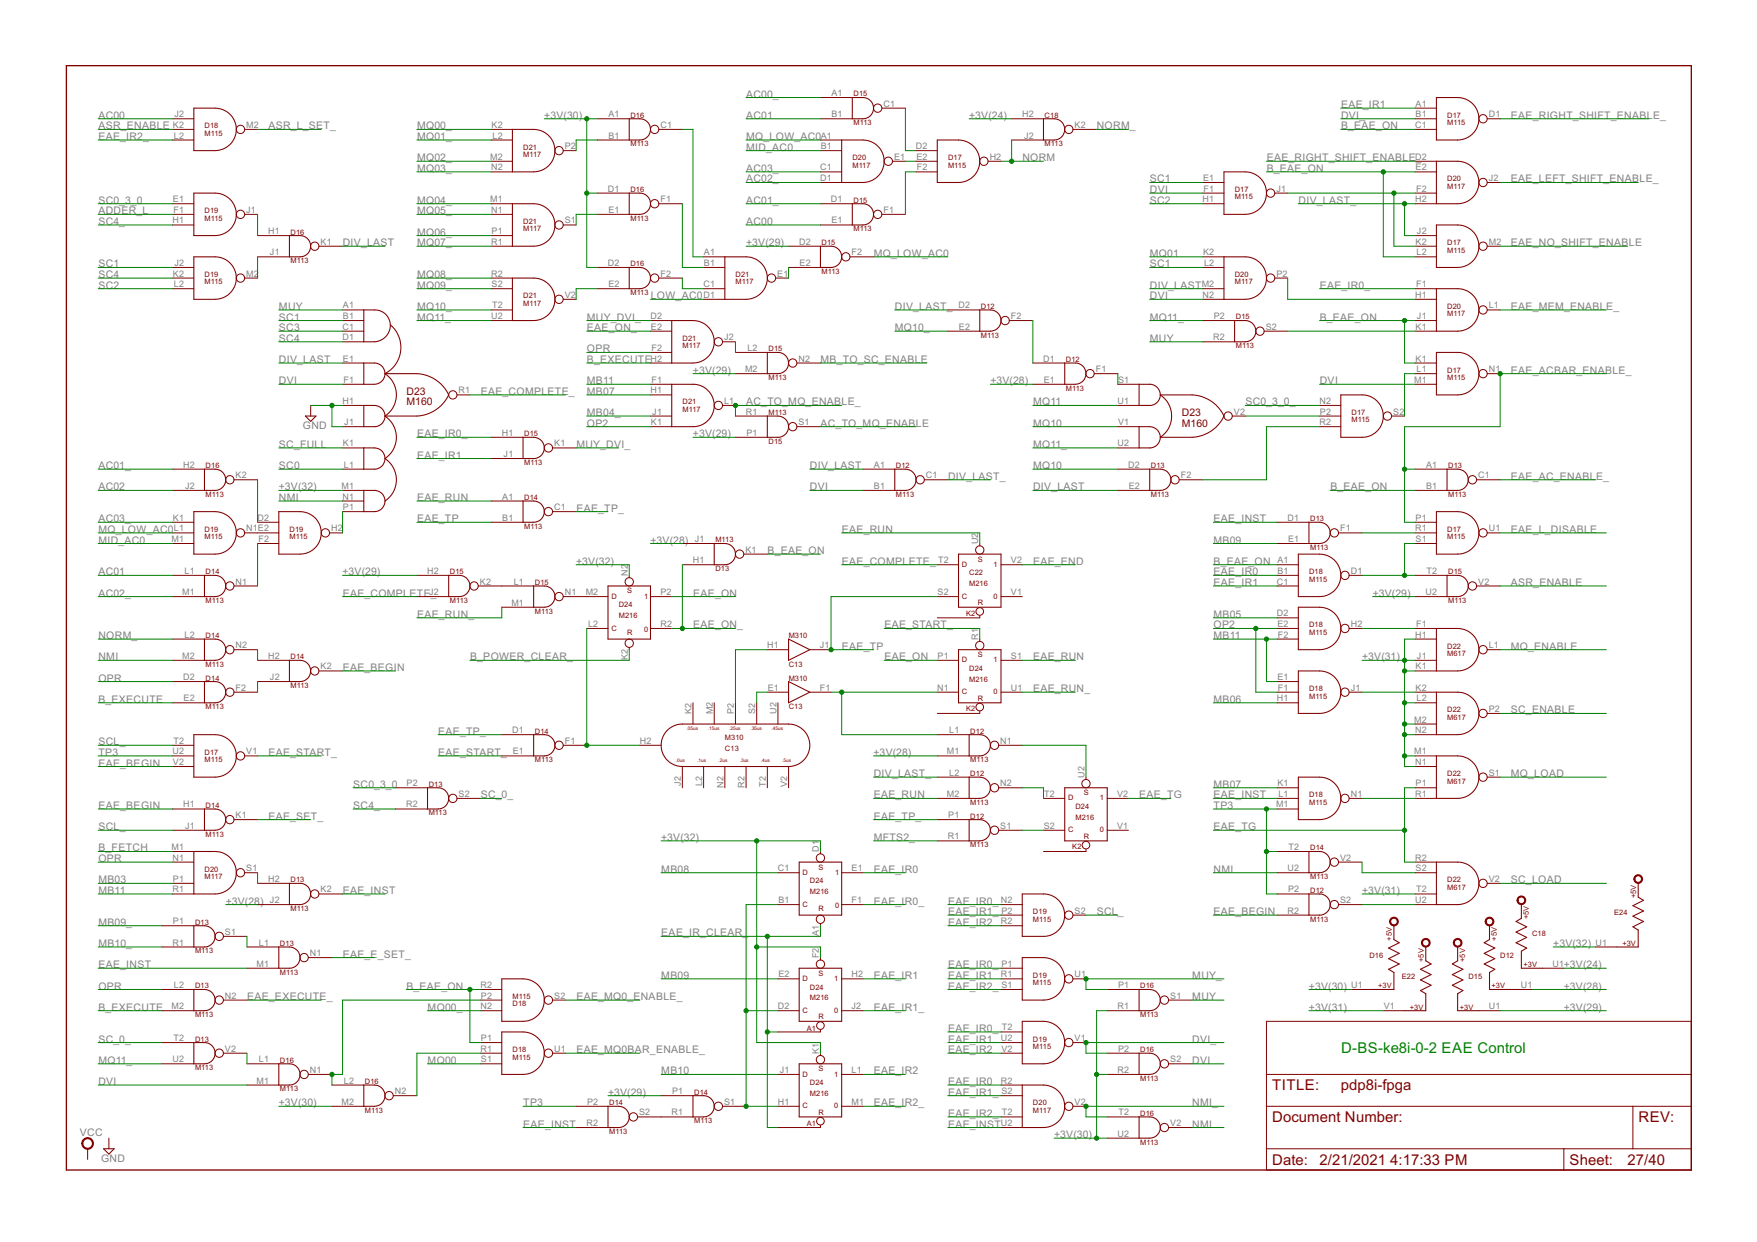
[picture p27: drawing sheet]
<svg xmlns="http://www.w3.org/2000/svg" width="420mm" height="297mm" viewBox="0 0 420 297" stroke-linecap="round" stroke-linejoin="round" font-family="sans-serif">
<defs><g id="words">
<text font-size="4" fill="#008000" x="320.7" y="251.9">D-BS-ke8i-0-2 EAE Control</text>
<g font-size="4" fill="#800000">
<text x="304.2" y="260.8">TITLE:</text>
<text x="320.6" y="260.8">pdp8i-fpga</text>
<text x="304.2" y="268.4">Document Number:</text>
<text x="391.8" y="268.4">REV:</text>
<text x="304.2" y="278.6">Date: 2/21/2021</text>
<text x="332.5" y="278.6">4:17:33 PM</text>
<text x="375.3" y="278.6">Sheet:</text>
<text x="389.2" y="278.6">27/40</text>
</g>
<g font-size="2.8" fill="#808080">
<text x="178.5" y="23.3">AC00_</text>
<text x="23.5" y="28.4">AC00</text>
<text x="130.2" y="28.4">+3V(30)</text>
<text x="178.5" y="28.4">AC01</text>
<text x="231.7" y="28.4">+3V(24)</text>
<text x="320.7" y="28.4">DVI_</text>
<text x="320.7" y="25.9">EAE_IR1</text>
<text x="361.3" y="28.4">EAE_RIGHT_SHIFT_ENABLE_</text>
<text x="23.5" y="33.5">EAE_IR2_</text>
<text x="23.5" y="30.9">ASR_ENABLE</text>
<text x="64.2" y="30.9">ASR_L_SET_</text>
<text x="99.7" y="30.9">MQ00_</text>
<text x="99.7" y="33.5">MQ01_</text>
<text x="178.5" y="33.5">MQ_LOW_AC0</text>
<text x="262.3" y="30.9">NORM_</text>
<text x="320.7" y="30.9">B_EAE_ON</text>
<text x="99.7" y="38.6">MQ02_</text>
<text x="99.7" y="41.1">MQ03_</text>
<text x="178.5" y="41.1">AC03_</text>
<text x="178.5" y="36">MID_AC0</text>
<text x="244.5" y="38.6">NORM</text>
<text x="302.9" y="41.1">B_EAE_ON</text>
<text x="302.9" y="38.6">EAE_RIGHT_SHIFT_ENABLE_</text>
<text x="178.5" y="43.6">AC02_</text>
<text x="275" y="43.6">SC1</text>
<text x="275" y="46.2">DVI</text>
<text x="361.3" y="43.6">EAE_LEFT_SHIFT_ENABLE_</text>
<text x="23.5" y="53.8">SC4_</text>
<text x="23.5" y="48.7">SC0_3_0</text>
<text x="23.5" y="51.3">ADDER_L</text>
<text x="99.7" y="48.7">MQ04_</text>
<text x="99.7" y="51.3">MQ05_</text>
<text x="178.5" y="53.8">AC00</text>
<text x="178.5" y="48.7">AC01_</text>
<text x="275" y="48.7">SC2</text>
<text x="310.5" y="48.7">DIV_LAST_</text>
<text x="82" y="58.9">DIV_LAST</text>
<text x="99.7" y="56.3">MQ06_</text>
<text x="99.7" y="58.9">MQ07_</text>
<text x="178.4" y="58.9">+3V(29)</text>
<text x="361.3" y="58.9">EAE_NO_SHIFT_ENABLE</text>
<text x="23.5" y="64">SC1</text>
<text x="208.9" y="61.4">MQ_LOW_AC0</text>
<text x="275" y="64">SC1</text>
<text x="275" y="61.4">MQ01</text>
<text x="23.5" y="66.5">SC4</text>
<text x="23.5" y="69">SC2</text>
<text x="99.7" y="66.5">MQ08_</text>
<text x="99.7" y="69">MQ09_</text>
<text x="155.6" y="71.6">LOW_AC0</text>
<text x="275" y="69">DIV_LAST</text>
<text x="275" y="71.6">DVI</text>
<text x="315.6" y="69">EAE_IR0_</text>
<text x="66.7" y="76.7">SC1</text>
<text x="66.7" y="74.1">MUY</text>
<text x="99.7" y="74.1">MQ10_</text>
<text x="99.7" y="76.7">MQ11_</text>
<text x="140.4" y="76.7">MUY_DVI_</text>
<text x="214" y="74.1">DIV_LAST_</text>
<text x="275" y="76.7">MQ11_</text>
<text x="315.6" y="76.7">B_EAE_ON</text>
<text x="361.3" y="74.1">EAE_MEM_ENABLE_</text>
<text x="66.7" y="81.7">SC4</text>
<text x="66.7" y="79.2">SC3</text>
<text x="140.4" y="79.2">EAE_ON_</text>
<text x="214" y="79.2">MQ10_</text>
<text x="275" y="81.7">MUY</text>
<text x="66.7" y="86.8">DIV_LAST</text>
<text x="140.4" y="84.3">OPR</text>
<text x="140.4" y="86.8">B_EXECUTE</text>
<text x="165.7" y="89.4">+3V(29)</text>
<text x="196.2" y="86.8">MB_TO_SC_ENABLE</text>
<text x="361.3" y="89.4">EAE_ACBAR_ENABLE_</text>
<text x="66.7" y="91.9">DVI</text>
<text x="115" y="94.4">EAE_COMPLETE_</text>
<text x="140.4" y="91.9">MB11</text>
<text x="140.4" y="94.4">MB07</text>
<text x="236.8" y="91.9">+3V(28)</text>
<text x="315.6" y="91.9">DVI</text>
<text x="140.4" y="99.5">MB04_</text>
<text x="178.5" y="97">AC_TO_MQ_ENABLE_</text>
<text x="247" y="97">MQ11</text>
<text x="297.8" y="97">SC0_3_0_</text>
<text x="66.7" y="107.1">SC_FULL</text>
<text x="72.4" y="102.7">GND</text>
<text x="99.7" y="104.6">EAE_IR0_</text>
<text x="137.8" y="107.1">MUY_DVI_</text>
<text x="140.4" y="102.1">OP2</text>
<text x="165.7" y="104.6">+3V(29)</text>
<text x="196.2" y="102.1">AC_TO_MQ_ENABLE</text>
<text x="247" y="107.1">MQ11_</text>
<text x="247" y="102.1">MQ10</text>
<text x="23.5" y="112.2">AC01_</text>
<text x="66.7" y="112.2">SC0</text>
<text x="99.7" y="109.7">EAE_IR1</text>
<text x="193.7" y="112.2">DIV_LAST</text>
<text x="247" y="112.2">MQ10</text>
<text x="23.5" y="117.3">AC02</text>
<text x="66.7" y="117.3">+3V(32)</text>
<text x="66.7" y="119.8">NMI</text>
<text x="99.7" y="119.8">EAE_RUN</text>
<text x="193.7" y="117.3">DVI</text>
<text x="226.7" y="114.8">DIV_LAST_</text>
<text x="247" y="117.3">DIV_LAST</text>
<text x="318.1" y="117.3">B_EAE_ON</text>
<text x="361.3" y="114.8">EAE_AC_ENABLE_</text>
<text x="23.5" y="124.9">AC03_</text>
<text x="99.7" y="124.9">EAE_TP</text>
<text x="137.8" y="122.4">EAE_TP_</text>
<text x="290.2" y="124.9">EAE_INST</text>
<text x="23.5" y="127.4">MQ_LOW_AC0</text>
<text x="23.5" y="130">MID_AC0</text>
<text x="155.6" y="130">+3V(28)</text>
<text x="201.3" y="127.4">EAE_RUN</text>
<text x="290.2" y="130">MB09</text>
<text x="361.3" y="127.4">EAE_L_DISABLE</text>
<text x="23.5" y="137.6">AC01</text>
<text x="81.9" y="137.6">+3V(29)</text>
<text x="137.8" y="135.1">+3V(32)</text>
<text x="183.5" y="132.5">B_EAE_ON</text>
<text x="201.3" y="135.1">EAE_COMPLETE_</text>
<text x="247" y="135.1">EAE_END</text>
<text x="290.2" y="135.1">B_EAE_ON</text>
<text x="290.2" y="137.6">EAE_IR0</text>
<text x="23.5" y="142.7">AC02_</text>
<text x="82" y="142.7">EAE_COMPLETE_</text>
<text x="165.8" y="142.7">EAE_ON</text>
<text x="290.2" y="140.1">EAE_IR1</text>
<text x="328.3" y="142.7">+3V(29)</text>
<text x="361.3" y="140.1">ASR_ENABLE</text>
<text x="99.7" y="147.8">EAE_RUN_</text>
<text x="290.2" y="147.8">MB05</text>
<text x="23.5" y="152.8">NORM_</text>
<text x="165.8" y="150.3">EAE_ON_</text>
<text x="201.3" y="155.4">EAE_TP</text>
<text x="211.5" y="150.3">EAE_START_</text>
<text x="290.2" y="152.8">MB11</text>
<text x="290.2" y="150.3">OP2</text>
<text x="361.3" y="155.4">MQ_ENABLE</text>
<text x="23.5" y="157.9">NMI</text>
<text x="82" y="160.5">EAE_BEGIN</text>
<text x="112.4" y="157.9">B_POWER_CLEAR_</text>
<text x="211.5" y="157.9">EAE_ON</text>
<text x="247" y="157.9">EAE_RUN</text>
<text x="325.7" y="157.9">+3V(31)</text>
<text x="23.5" y="163">OPR</text>
<text x="247" y="165.5">EAE_RUN_</text>
<text x="23.5" y="168.1">B_EXECUTE</text>
<text x="290.2" y="168.1">MB06</text>
<text x="361.3" y="170.6">SC_ENABLE</text>
<text x="23.5" y="178.2">SCL_</text>
<text x="104.8" y="175.7">EAE_TP_</text>
<text x="23.5" y="183.3">EAE_BEGIN</text>
<text x="23.5" y="180.8">TP3</text>
<text x="64.2" y="180.8">EAE_START_</text>
<text x="104.8" y="180.8">EAE_START_</text>
<text x="208.9" y="180.8">+3V(28)</text>
<text x="208.9" y="185.9">DIV_LAST_</text>
<text x="361.3" y="185.9">MQ_LOAD</text>
<text x="84.5" y="188.4">SC0_3_0</text>
<text x="115" y="190.9">SC_0_</text>
<text x="208.9" y="190.9">EAE_RUN</text>
<text x="272.4" y="190.9">EAE_TG</text>
<text x="290.2" y="188.4">MB07</text>
<text x="290.2" y="190.9">EAE_INST</text>
<text x="23.5" y="193.5">EAE_BEGIN</text>
<text x="64.2" y="196">EAE_SET_</text>
<text x="84.5" y="193.5">SC4_</text>
<text x="208.9" y="196">EAE_TP_</text>
<text x="290.2" y="193.5">TP3</text>
<text x="23.5" y="198.6">SCL_</text>
<text x="23.5" y="203.6">B_FETCH</text>
<text x="158.1" y="201.1">+3V(32)</text>
<text x="208.9" y="201.1">MFTS2_</text>
<text x="290.2" y="198.6">EAE_TG</text>
<text x="23.5" y="206.2">OPR</text>
<text x="158.1" y="208.7">MB08</text>
<text x="208.9" y="208.7">EAE_IR0</text>
<text x="290.2" y="208.7">NMI</text>
<text x="23.5" y="213.8">MB11</text>
<text x="23.5" y="211.3">MB03</text>
<text x="82" y="213.8">EAE_INST</text>
<text x="325.7" y="213.8">+3V(31)</text>
<text x="361.3" y="211.3">SC_LOAD</text>
<text x="23.5" y="221.4">MB09_</text>
<text x="54" y="216.3">+3V(28)</text>
<text x="208.9" y="216.3">EAE_IR0_</text>
<text x="226.7" y="216.3">EAE_IR0_</text>
<text x="226.7" y="221.4">EAE_IR2</text>
<text x="226.7" y="218.9">EAE_IR1_</text>
<text x="262.3" y="218.9">SCL_</text>
<text x="290.2" y="218.9">EAE_BEGIN</text>
<text x="23.5" y="226.5">MB10_</text>
<text x="158.1" y="224">EAE_IR_CLEAR_</text>
<text x="371.4" y="226.5">+3V(32)</text>
<text x="23.5" y="231.6">EAE_INST</text>
<text x="82" y="229">EAE_E_SET_</text>
<text x="226.7" y="231.6">EAE_IR0_</text>
<text x="374" y="231.6">+3V(24)</text>
<text x="23.5" y="236.7">OPR</text>
<text x="59.1" y="239.2">EAE_EXECUTE_</text>
<text x="97.2" y="236.7">B_EAE_ON</text>
<text x="137.8" y="239.2">EAE_MQ0_ENABLE_</text>
<text x="158.1" y="234.1">MB09</text>
<text x="208.9" y="234.1">EAE_IR1</text>
<text x="226.7" y="236.7">EAE_IR2_</text>
<text x="226.7" y="234.1">EAE_IR1</text>
<text x="285.1" y="239.2">MUY</text>
<text x="285.1" y="234.1">MUY_</text>
<text x="313" y="236.7">+3V(30)</text>
<text x="374" y="236.7">+3V(28)</text>
<text x="23.5" y="241.7">B_EXECUTE</text>
<text x="102.3" y="241.7">MQ00_</text>
<text x="208.9" y="241.7">EAE_IR1_</text>
<text x="313" y="241.7">+3V(31)</text>
<text x="374" y="241.7">+3V(29)</text>
<text x="23.5" y="249.3">SC_0_</text>
<text x="137.8" y="251.9">EAE_MQ0BAR_ENABLE_</text>
<text x="226.7" y="249.3">EAE_IR1</text>
<text x="226.7" y="246.8">EAE_IR0_</text>
<text x="226.7" y="251.9">EAE_IR2</text>
<text x="285.1" y="249.3">DVI_</text>
<text x="23.5" y="254.4">MQ11_</text>
<text x="102.3" y="254.4">MQ00</text>
<text x="158.1" y="257">MB10</text>
<text x="208.9" y="257">EAE_IR2</text>
<text x="285.1" y="254.4">DVI</text>
<text x="23.5" y="259.5">DVI</text>
<text x="145.4" y="262">+3V(29)</text>
<text x="226.7" y="259.5">EAE_IR0</text>
<text x="226.7" y="262">EAE_IR1_</text>
<text x="66.7" y="264.6">+3V(30)</text>
<text x="125.1" y="269.7">EAE_INST</text>
<text x="125.1" y="264.6">TP3</text>
<text x="208.9" y="264.6">EAE_IR2_</text>
<text x="226.7" y="267.1">EAE_IR2_</text>
<text x="226.7" y="269.7">EAE_INST</text>
<text x="285.1" y="269.7">NMI</text>
<text x="285.1" y="264.6">NMI_</text>
<text x="19.1" y="271.6">VCC</text>
<text x="252.1" y="272.2">+3V(30)</text>
<text x="24.2" y="277.9">GND</text>
</g>
<g font-size="2.8" fill="#800000">
<text x="97.2" y="94.4">D23</text>
<text x="97.2" y="97">M160</text>
<text x="282.6" y="99.5">D23</text>
<text x="282.6" y="102.1">M160</text>
</g>
<g font-size="2.4" fill="#808080">
<text x="198.8" y="23">A1</text>
<text x="41.7" y="28.1">J2</text>
<text x="145.5" y="28.1">A1</text>
<text x="198.8" y="28.1">B1</text>
<text x="211.3" y="25.5">C1</text>
<text x="244.4" y="28.1">H2</text>
<text x="338.5" y="25.5">A1</text>
<text x="338.5" y="28.1">B1</text>
<text x="356" y="28.1">D1</text>
<text x="41.4" y="30.6">K2</text>
<text x="41.6" y="33.1">L2</text>
<text x="58.9" y="30.6">M2</text>
<text x="117.6" y="30.6">K2</text>
<text x="117.8" y="33.1">L2</text>
<text x="135.1" y="35.7">P2</text>
<text x="145.5" y="33.1">B1</text>
<text x="157.9" y="30.6">C1</text>
<text x="196.3" y="33.1">A1</text>
<text x="196.3" y="35.7">B1</text>
<text x="219" y="35.7">D2</text>
<text x="244.9" y="33.1">J2</text>
<text x="257" y="30.6">K2</text>
<text x="338.4" y="30.6">C1</text>
<text x="117.2" y="38.2">M2</text>
<text x="117.4" y="40.7">N2</text>
<text x="196.2" y="40.7">C1</text>
<text x="213.8" y="38.2">E1</text>
<text x="219.1" y="38.2">E2</text>
<text x="219.2" y="40.7">F2</text>
<text x="236.7" y="38.2">H2</text>
<text x="338.4" y="38.2">D2</text>
<text x="338.5" y="40.7">E2</text>
<text x="145.4" y="45.8">D1</text>
<text x="196.2" y="43.3">D1</text>
<text x="287.7" y="43.3">E1</text>
<text x="287.8" y="45.8">F1</text>
<text x="305.2" y="45.8">J1</text>
<text x="338.6" y="45.8">F2</text>
<text x="356" y="43.3">J2</text>
<text x="41.2" y="53.4">H1</text>
<text x="41.4" y="48.4">E1</text>
<text x="41.5" y="50.9">F1</text>
<text x="58.9" y="50.9">J1</text>
<text x="117.2" y="48.4">M1</text>
<text x="117.4" y="50.9">N1</text>
<text x="135.1" y="53.4">S1</text>
<text x="145.5" y="50.9">E1</text>
<text x="157.9" y="48.4">F1</text>
<text x="198.7" y="48.4">D1</text>
<text x="198.8" y="53.4">E1</text>
<text x="211.3" y="50.9">F1</text>
<text x="287.6" y="48.4">H1</text>
<text x="338.4" y="48.4">H2</text>
<text x="64.1" y="56">H1</text>
<text x="76.7" y="58.5">K1</text>
<text x="117.4" y="58.5">R1</text>
<text x="117.6" y="56">P1</text>
<text x="191.1" y="58.5">D2</text>
<text x="338.5" y="58.5">K2</text>
<text x="338.8" y="56">J2</text>
<text x="356" y="58.5">M2</text>
<text x="41.7" y="63.6">J2</text>
<text x="64.6" y="61.1">J1</text>
<text x="145.4" y="63.6">D2</text>
<text x="168.3" y="61.1">A1</text>
<text x="168.3" y="63.6">B1</text>
<text x="191.2" y="63.6">E2</text>
<text x="203.6" y="61.1">F2</text>
<text x="287.7" y="61.1">K2</text>
<text x="287.9" y="63.6">L2</text>
<text x="338.7" y="61.1">L2</text>
<text x="41.4" y="66.1">K2</text>
<text x="41.6" y="68.7">L2</text>
<text x="58.9" y="66.1">M2</text>
<text x="117.4" y="66.1">R2</text>
<text x="117.6" y="68.7">S2</text>
<text x="135.1" y="71.2">V2</text>
<text x="145.5" y="68.7">E2</text>
<text x="157.9" y="66.1">F2</text>
<text x="168.2" y="68.7">C1</text>
<text x="168.2" y="71.2">D1</text>
<text x="185.9" y="66.1">E1</text>
<text x="287.4" y="68.7">M2</text>
<text x="287.6" y="71.2">N2</text>
<text x="305.2" y="66.1">P2</text>
<text x="338.4" y="71.2">H1</text>
<text x="338.6" y="68.7">F1</text>
<text x="82" y="73.8">A1</text>
<text x="82" y="76.3">B1</text>
<text x="117.4" y="76.3">U2</text>
<text x="117.7" y="73.8">T2</text>
<text x="155.5" y="76.3">D2</text>
<text x="229.2" y="73.8">D2</text>
<text x="241.7" y="76.3">F2</text>
<text x="290.3" y="76.3">P2</text>
<text x="338.8" y="76.3">J1</text>
<text x="356" y="73.8">L1</text>
<text x="81.9" y="81.4">D1</text>
<text x="81.9" y="78.8">C1</text>
<text x="155.7" y="78.8">E2</text>
<text x="155.8" y="83.9">F2</text>
<text x="173.2" y="81.4">J2</text>
<text x="178.7" y="83.9">L2</text>
<text x="229.3" y="78.8">E2</text>
<text x="290.1" y="81.4">R2</text>
<text x="302.7" y="78.8">S2</text>
<text x="338.5" y="78.8">K1</text>
<text x="82" y="86.5">E1</text>
<text x="155.5" y="86.5">H2</text>
<text x="178.2" y="89">M2</text>
<text x="190.9" y="86.5">N2</text>
<text x="249.5" y="86.5">D1</text>
<text x="262.1" y="89">F1</text>
<text x="338.5" y="86.5">K1</text>
<text x="338.7" y="89">L1</text>
<text x="356" y="89">N1</text>
<text x="82.1" y="91.5">F1</text>
<text x="109.7" y="94.1">R1</text>
<text x="155.5" y="94.1">H1</text>
<text x="155.8" y="91.5">F1</text>
<text x="249.6" y="91.5">E1</text>
<text x="267.4" y="91.5">S1</text>
<text x="338.2" y="91.5">M1</text>
<text x="81.9" y="96.6">H1</text>
<text x="82.3" y="101.7">J1</text>
<text x="155.7" y="101.7">K1</text>
<text x="156" y="99.2">J1</text>
<text x="173.2" y="96.6">L1</text>
<text x="178.4" y="99.2">R1</text>
<text x="190.9" y="101.7">S1</text>
<text x="267.3" y="96.6">U1</text>
<text x="267.4" y="101.7">V1</text>
<text x="295.1" y="99.2">V2</text>
<text x="315.5" y="96.6">N2</text>
<text x="315.5" y="101.7">R2</text>
<text x="315.7" y="99.2">P2</text>
<text x="333.2" y="99.2">S2</text>
<text x="82" y="106.8">K1</text>
<text x="120" y="104.2">H1</text>
<text x="132.5" y="106.8">K1</text>
<text x="178.5" y="104.2">P1</text>
<text x="267.3" y="106.8">U2</text>
<text x="43.8" y="111.9">H2</text>
<text x="82.2" y="111.9">L1</text>
<text x="120.4" y="109.3">J1</text>
<text x="209" y="111.9">A1</text>
<text x="269.8" y="111.9">D2</text>
<text x="341" y="111.9">A1</text>
<text x="44.2" y="116.9">J2</text>
<text x="56.3" y="114.4">K2</text>
<text x="81.7" y="116.9">M1</text>
<text x="81.9" y="119.5">N1</text>
<text x="120.1" y="119.5">A1</text>
<text x="209" y="116.9">B1</text>
<text x="221.4" y="114.4">C1</text>
<text x="269.9" y="116.9">E2</text>
<text x="282.4" y="114.4">F2</text>
<text x="341" y="116.9">B1</text>
<text x="353.5" y="114.4">C1</text>
<text x="41.4" y="124.6">K1</text>
<text x="61.6" y="124.6">D2</text>
<text x="82" y="122">P1</text>
<text x="120.1" y="124.6">B1</text>
<text x="132.5" y="122">C1</text>
<text x="307.9" y="124.6">D1</text>
<text x="338.5" y="124.6">P1</text>
<text x="41" y="129.6">M1</text>
<text x="41.6" y="127.1">L1</text>
<text x="58.9" y="127.1">N1E2</text>
<text x="61.8" y="129.6">F2</text>
<text x="79.2" y="127.1">H2</text>
<text x="166.1" y="129.6">J1</text>
<text x="233.9" y="130.2" transform="rotate(-90 233.9 130.2)">U2</text>
<text x="308" y="129.6">E1</text>
<text x="320.5" y="127.1">F1</text>
<text x="338.4" y="127.1">R1</text>
<text x="338.5" y="129.6">S1</text>
<text x="356" y="127.1">U1</text>
<text x="44.1" y="137.3">L1</text>
<text x="102.2" y="137.3">H2</text>
<text x="150.1" y="137.8" transform="rotate(-90 150.1 137.8)">N2</text>
<text x="165.7" y="134.7">H1</text>
<text x="178.2" y="132.2">K1</text>
<text x="224.3" y="134.7">T2</text>
<text x="241.7" y="134.7">V2</text>
<text x="305.5" y="134.7">A1</text>
<text x="305.5" y="137.3">B1</text>
<text x="323" y="137.3">D1</text>
<text x="341.2" y="137.3">T2</text>
<text x="43.6" y="142.3">M1</text>
<text x="56.3" y="139.8">N1</text>
<text x="102.7" y="142.3">J2</text>
<text x="114.8" y="139.8">K2</text>
<text x="122.9" y="139.8">L1</text>
<text x="135.1" y="142.3">N1</text>
<text x="140.1" y="142.3">M2</text>
<text x="157.9" y="142.3">P2</text>
<text x="224.2" y="142.3">S2</text>
<text x="241.7" y="142.3">V1</text>
<text x="305.4" y="139.8">C1</text>
<text x="340.9" y="142.3">U2</text>
<text x="353.5" y="139.8">V2</text>
<text x="122.3" y="144.9">M1</text>
<text x="140.6" y="150">L2</text>
<text x="157.9" y="150">R2</text>
<text x="305.4" y="147.4">D2</text>
<text x="305.5" y="150">E2</text>
<text x="323" y="150">H2</text>
<text x="338.6" y="150">F1</text>
<text x="44.1" y="152.5">L2</text>
<text x="56.3" y="155">N2</text>
<text x="183.5" y="155">H1</text>
<text x="196" y="155">J1</text>
<text x="233.9" y="153" transform="rotate(-90 233.9 153)">R1</text>
<text x="305.6" y="152.5">F2</text>
<text x="338.4" y="152.5">H1</text>
<text x="356" y="155">L1</text>
<text x="43.6" y="157.6">M2</text>
<text x="64.1" y="157.6">H2</text>
<text x="76.7" y="160.1">K2</text>
<text x="150.1" y="157.8" transform="rotate(-90 150.1 157.8)">K2</text>
<text x="224.2" y="157.6">P1</text>
<text x="241.7" y="157.6">S1</text>
<text x="338.5" y="160.1">K1</text>
<text x="338.8" y="157.6">J1</text>
<text x="43.8" y="162.6">D2</text>
<text x="43.9" y="167.7">E2</text>
<text x="56.3" y="165.2">F2</text>
<text x="64.6" y="162.6">J2</text>
<text x="183.6" y="165.2">E1</text>
<text x="196" y="165.2">F1</text>
<text x="224.1" y="165.2">N1</text>
<text x="241.7" y="165.2">U1</text>
<text x="305.4" y="167.7">H1</text>
<text x="305.5" y="162.6">E1</text>
<text x="305.6" y="165.2">F1</text>
<text x="323" y="165.2">J1</text>
<text x="338.5" y="165.2">K2</text>
<text x="338.7" y="167.7">L2</text>
<text x="165.4" y="170.8" transform="rotate(-90 165.4 170.8)">K2</text>
<text x="170.4" y="170.8" transform="rotate(-90 170.4 170.8)">M2</text>
<text x="175.5" y="170.8" transform="rotate(-90 175.5 170.8)">P2</text>
<text x="180.6" y="170.8" transform="rotate(-90 180.6 170.8)">S2</text>
<text x="185.7" y="170.8" transform="rotate(-90 185.7 170.8)">U2</text>
<text x="338.2" y="172.8">M2</text>
<text x="356" y="170.3">P2</text>
<text x="41.5" y="177.9">T2</text>
<text x="122.5" y="175.3">D1</text>
<text x="135.1" y="177.9">F1</text>
<text x="153" y="177.9">H2</text>
<text x="227" y="175.3">L1</text>
<text x="239.2" y="177.9">N1</text>
<text x="338.4" y="175.3">N2</text>
<text x="41.2" y="180.4">U2</text>
<text x="41.4" y="183">V2</text>
<text x="58.9" y="180.4">V1</text>
<text x="122.6" y="180.4">E1</text>
<text x="226.4" y="180.4">M1</text>
<text x="227" y="185.5">L2</text>
<text x="338.2" y="180.4">M1</text>
<text x="338.4" y="183">N1</text>
<text x="356" y="185.5">S1</text>
<text x="97.2" y="188">P2</text>
<text x="109.7" y="190.6">S2</text>
<text x="162.8" y="188" transform="rotate(-90 162.8 188)">J2</text>
<text x="167.9" y="188.1" transform="rotate(-90 167.9 188.1)">L2</text>
<text x="173" y="188.4" transform="rotate(-90 173 188.4)">N2</text>
<text x="178.1" y="188.4" transform="rotate(-90 178.1 188.4)">R2</text>
<text x="183.1" y="188.2" transform="rotate(-90 183.1 188.2)">T2</text>
<text x="188.2" y="188.3" transform="rotate(-90 188.2 188.3)">V2</text>
<text x="226.4" y="190.6">M2</text>
<text x="239.2" y="188">N2</text>
<text x="249.7" y="190.6">T2</text>
<text x="259.3" y="186" transform="rotate(-90 259.3 186)">U2</text>
<text x="267.1" y="190.6">V2</text>
<text x="305.5" y="188">K1</text>
<text x="305.7" y="190.6">L1</text>
<text x="323" y="190.6">N1</text>
<text x="338.4" y="190.6">R1</text>
<text x="338.5" y="188">P1</text>
<text x="43.8" y="193.1">H1</text>
<text x="56.3" y="195.7">K1</text>
<text x="97.1" y="193.1">R2</text>
<text x="226.8" y="195.7">P1</text>
<text x="305.2" y="193.1">M1</text>
<text x="41" y="203.3">M1</text>
<text x="44.2" y="198.2">J1</text>
<text x="195.8" y="203.8" transform="rotate(-90 195.8 203.8)">D1</text>
<text x="226.6" y="200.7">R1</text>
<text x="239.2" y="198.2">S1</text>
<text x="249.6" y="198.2">S2</text>
<text x="267.1" y="198.2">V1</text>
<text x="308.1" y="203.3">T2</text>
<text x="41.2" y="205.8">N1</text>
<text x="58.9" y="208.4">S1</text>
<text x="186" y="208.4">C1</text>
<text x="203.6" y="208.4">E1</text>
<text x="307.9" y="208.4">U2</text>
<text x="320.5" y="205.8">V2</text>
<text x="338.4" y="205.8">R2</text>
<text x="338.5" y="208.4">S2</text>
<text x="41.2" y="213.4">R1</text>
<text x="41.4" y="210.9">P1</text>
<text x="64.1" y="210.9">H2</text>
<text x="64.6" y="216">J2</text>
<text x="76.7" y="213.4">K2</text>
<text x="186.1" y="216">B1</text>
<text x="203.6" y="216">F1</text>
<text x="239.3" y="216">N2</text>
<text x="308" y="213.4">P2</text>
<text x="320.5" y="216">S2</text>
<text x="338.4" y="216">U2</text>
<text x="338.6" y="213.4">T2</text>
<text x="356" y="210.9">V2</text>
<text x="41.4" y="221.1">P1</text>
<text x="239.3" y="221.1">R2</text>
<text x="239.5" y="218.5">P2</text>
<text x="257" y="218.5">S2</text>
<text x="307.9" y="218.5">R2</text>
<text x="41.2" y="226.1">R1</text>
<text x="53.8" y="223.6">S1</text>
<text x="61.9" y="226.1">L1</text>
<text x="195.8" y="223.9" transform="rotate(-90 195.8 223.9)">A1</text>
<text x="381.6" y="226.1">U1</text>
<text x="61.3" y="231.2">M1</text>
<text x="74.1" y="228.7">N1</text>
<text x="186.1" y="233.8">E2</text>
<text x="195.8" y="229.2" transform="rotate(-90 195.8 229.2)">F2</text>
<text x="203.6" y="233.8">H2</text>
<text x="239.3" y="233.8">R1</text>
<text x="239.5" y="231.2">P1</text>
<text x="257" y="233.8">U1</text>
<text x="371.3" y="231.2">U1</text>
<text x="41.6" y="236.3">L2</text>
<text x="53.8" y="238.8">N2</text>
<text x="114.9" y="236.3">R2</text>
<text x="115" y="238.8">P2</text>
<text x="132.5" y="238.8">S2</text>
<text x="239.5" y="236.3">S1</text>
<text x="267.4" y="236.3">P1</text>
<text x="279.8" y="238.8">S1</text>
<text x="323.1" y="236.3">U1</text>
<text x="363.6" y="236.3">U1</text>
<text x="41" y="241.4">M2</text>
<text x="114.9" y="241.4">N2</text>
<text x="186" y="241.4">D2</text>
<text x="203.6" y="241.4">J2</text>
<text x="267.3" y="241.4">R1</text>
<text x="330.9" y="241.4">V1</text>
<text x="356" y="241.4">U1</text>
<text x="41.5" y="249">T2</text>
<text x="53.8" y="251.5">V2</text>
<text x="114.9" y="251.5">R1</text>
<text x="115" y="249">P1</text>
<text x="132.5" y="251.5">U1</text>
<text x="239.3" y="249">U2</text>
<text x="239.5" y="251.5">V2</text>
<text x="239.6" y="246.5">T2</text>
<text x="257" y="249">V1</text>
<text x="267.4" y="251.5">P2</text>
<text x="41.2" y="254.1">U2</text>
<text x="61.9" y="254.1">L1</text>
<text x="74.1" y="256.6">N1</text>
<text x="115" y="254.1">S1</text>
<text x="186.5" y="256.6">J1</text>
<text x="195.8" y="252.1" transform="rotate(-90 195.8 252.1)">K1</text>
<text x="203.6" y="256.6">L1</text>
<text x="267.3" y="256.6">R2</text>
<text x="279.8" y="254.1">S2</text>
<text x="61.3" y="259.2">M1</text>
<text x="82.2" y="259.2">L2</text>
<text x="94.4" y="261.7">N2</text>
<text x="160.7" y="261.7">P1</text>
<text x="239.3" y="259.2">R2</text>
<text x="239.5" y="261.7">S2</text>
<text x="81.7" y="264.2">M2</text>
<text x="140.3" y="269.3">R2</text>
<text x="140.4" y="264.2">P2</text>
<text x="152.9" y="266.8">S2</text>
<text x="160.6" y="266.8">R1</text>
<text x="173.2" y="264.2">S1</text>
<text x="186" y="264.2">H1</text>
<text x="203.6" y="264.2">M1</text>
<text x="239.3" y="269.3">U2</text>
<text x="239.6" y="266.8">T2</text>
<text x="257" y="264.2">V2</text>
<text x="267.5" y="266.8">T2</text>
<text x="279.8" y="269.3">V2</text>
<text x="267.3" y="271.8">U2</text>
</g>
<g font-size="2" fill="#800000">
<text x="204.1" y="23.1">D15</text>
<text x="150.8" y="28.2">D16</text>
<text x="204.1" y="29.9">M113</text>
<text x="249.8" y="28.2">C18</text>
<text x="346.1" y="28.2">D17</text>
<text x="346.1" y="29.9">M115</text>
<text x="48.9" y="30.7">D18</text>
<text x="48.9" y="32.5">M115</text>
<text x="125.1" y="35.8">D21</text>
<text x="150.8" y="35">M113</text>
<text x="249.8" y="35">M113</text>
<text x="125.1" y="37.5">M117</text>
<text x="203.8" y="38.3">D20</text>
<text x="203.8" y="40.1">M117</text>
<text x="226.7" y="38.3">D17</text>
<text x="226.7" y="40.1">M115</text>
<text x="150.8" y="45.9">D16</text>
<text x="295.3" y="45.9">D17</text>
<text x="295.3" y="47.7">M115</text>
<text x="346.1" y="43.4">D20</text>
<text x="346.1" y="45.2">M117</text>
<text x="48.9" y="51">D19</text>
<text x="48.9" y="52.8">M115</text>
<text x="125.1" y="53.5">D21</text>
<text x="150.8" y="52.8">M113</text>
<text x="204.1" y="48.5">D15</text>
<text x="69.5" y="56.1">D16</text>
<text x="125.1" y="55.3">M117</text>
<text x="196.5" y="58.6">D15</text>
<text x="204.1" y="55.3">M113</text>
<text x="346.1" y="58.6">D17</text>
<text x="69.5" y="62.9">M113</text>
<text x="150.8" y="63.7">D16</text>
<text x="196.5" y="65.5">M113</text>
<text x="346.1" y="60.4">M115</text>
<text x="48.9" y="66.2">D19</text>
<text x="48.9" y="68">M115</text>
<text x="125.1" y="71.3">D21</text>
<text x="150.8" y="70.6">M113</text>
<text x="175.9" y="66.2">D21</text>
<text x="175.9" y="68">M117</text>
<text x="295.3" y="66.2">D20</text>
<text x="295.3" y="68">M117</text>
<text x="125.1" y="73.1">M117</text>
<text x="234.6" y="73.9">D12</text>
<text x="295.5" y="76.4">D15</text>
<text x="346.1" y="73.9">D20</text>
<text x="346.1" y="75.6">M117</text>
<text x="163.2" y="81.5">D21</text>
<text x="163.2" y="83.3">M117</text>
<text x="234.6" y="80.7">M113</text>
<text x="295.5" y="83.3">M113</text>
<text x="183.8" y="84">D15</text>
<text x="254.9" y="86.6">D12</text>
<text x="346.1" y="89.1">D17</text>
<text x="183.8" y="90.9">M113</text>
<text x="254.9" y="93.4">M113</text>
<text x="346.1" y="90.9">M115</text>
<text x="163.2" y="96.7">D21</text>
<text x="163.2" y="98.5">M117</text>
<text x="183.8" y="99.3">M113</text>
<text x="323.2" y="99.3">D17</text>
<text x="323.2" y="101">M115</text>
<text x="125.4" y="104.3">D15</text>
<text x="183.8" y="106.1">D15</text>
<text x="49.2" y="112">D16</text>
<text x="125.4" y="111.2">M113</text>
<text x="214.3" y="112">D12</text>
<text x="275.2" y="112">D13</text>
<text x="346.3" y="112">D13</text>
<text x="49.2" y="118.8">M113</text>
<text x="125.4" y="119.6">D14</text>
<text x="214.3" y="118.8">M113</text>
<text x="275.2" y="118.8">M113</text>
<text x="346.3" y="118.8">M113</text>
<text x="313.3" y="124.7">D13</text>
<text x="48.9" y="127.2">D19</text>
<text x="48.9" y="129">M115</text>
<text x="69.2" y="127.2">D19</text>
<text x="69.2" y="129">M115</text>
<text x="125.4" y="126.4">M113</text>
<text x="171.1" y="129.7">M113</text>
<text x="313.3" y="131.5">M113</text>
<text x="346.1" y="127.2">D17</text>
<text x="346.1" y="129">M115</text>
<text x="49.2" y="137.4">D14</text>
<text x="107.6" y="137.4">D15</text>
<text x="171.1" y="136.6">D13</text>
<text x="230" y="135.6">D</text>
<text x="231.8" y="137.6">C22</text>
<text x="233.8" y="134.3">S</text>
<text x="237.6" y="135.6">1</text>
<text x="313.1" y="137.4">D18</text>
<text x="346.3" y="137.4">D15</text>
<text x="127.9" y="139.9">D15</text>
<text x="146.2" y="143.2">D</text>
<text x="150" y="141.9">S</text>
<text x="154" y="143.2">1</text>
<text x="230" y="143.2">C</text>
<text x="231.8" y="140.1">M216</text>
<text x="237.6" y="143.2">0</text>
<text x="313.1" y="139.1">M115</text>
<text x="49.2" y="144.2">M113</text>
<text x="107.6" y="144.2">M113</text>
<text x="127.9" y="146.8">M113</text>
<text x="148" y="145.2">D24</text>
<text x="148" y="147.8">M216</text>
<text x="231" y="147.3">K2</text>
<text x="233.8" y="144.7">R</text>
<text x="346.3" y="144.2">M113</text>
<text x="49.2" y="152.6">D14</text>
<text x="146.2" y="150.8">C</text>
<text x="150" y="151.8">R</text>
<text x="154" y="151.1">0</text>
<text x="188.6" y="152.6">M310</text>
<text x="313.1" y="150.1">D18</text>
<text x="313.1" y="151.8">M115</text>
<text x="346.1" y="155.1">D22</text>
<text x="49.2" y="159.4">M113</text>
<text x="69.5" y="157.7">D14</text>
<text x="188.6" y="159.4">C13</text>
<text x="230" y="158.4">D</text>
<text x="231.8" y="160.5">D24</text>
<text x="233.8" y="157.2">S</text>
<text x="237.6" y="158.4">1</text>
<text x="346.1" y="156.9">M617</text>
<text x="49.2" y="162.7">D14</text>
<text x="69.5" y="164.5">M113</text>
<text x="188.6" y="162.7">M310</text>
<text x="230" y="166.1">C</text>
<text x="231.8" y="163">M216</text>
<text x="233.8" y="167.6">R</text>
<text x="237.6" y="166.1">0</text>
<text x="313.1" y="165.3">D18</text>
<text x="313.1" y="167.1">M115</text>
<text x="49.2" y="169.6">M113</text>
<text x="188.6" y="169.6">C13</text>
<text x="231" y="170.1">K2</text>
<text x="346.1" y="170.4">D22</text>
<text x="346.1" y="172.1">M617</text>
<text x="127.9" y="175.4">D14</text>
<text x="173.4" y="179.5">C13</text>
<text x="173.4" y="177">M310</text>
<text x="232" y="175.4">D12</text>
<text x="48.9" y="180.5">D17</text>
<text x="48.9" y="182.3">M115</text>
<text x="127.9" y="182.3">M113</text>
<text x="232" y="182.3">M113</text>
<text x="232" y="185.6">D12</text>
<text x="346.1" y="185.6">D22</text>
<text x="102.5" y="188.1">D13</text>
<text x="255.4" y="191.4">D</text>
<text x="259.2" y="190.2">S</text>
<text x="263" y="191.4">1</text>
<text x="313.1" y="190.7">D18</text>
<text x="346.1" y="187.4">M617</text>
<text x="49.2" y="193.2">D14</text>
<text x="102.5" y="195">M113</text>
<text x="232" y="192.5">M113</text>
<text x="232" y="195.8">D12</text>
<text x="257.2" y="193.5">D24</text>
<text x="257.2" y="196">M216</text>
<text x="313.1" y="192.5">M115</text>
<text x="49.2" y="200.1">M113</text>
<text x="232" y="202.6">M113</text>
<text x="255.4" y="199.1">C</text>
<text x="256.4" y="203.1">K2</text>
<text x="259.2" y="200.6">R</text>
<text x="263" y="199.1">0</text>
<text x="313.3" y="203.4">D14</text>
<text x="48.9" y="208.5">D20</text>
<text x="191.9" y="209.2">D</text>
<text x="195.7" y="208">S</text>
<text x="199.7" y="209.2">1</text>
<text x="48.9" y="210.2">M117</text>
<text x="69.5" y="211">D13</text>
<text x="193.7" y="211.3">D24</text>
<text x="193.7" y="213.8">M216</text>
<text x="313.3" y="210.2">M113</text>
<text x="313.3" y="213.5">D12</text>
<text x="346.1" y="211">D22</text>
<text x="346.1" y="212.8">M617</text>
<text x="391.2" y="214.8" transform="rotate(-90 391.2 214.8)">+5V</text>
<text x="46.6" y="221.2">D13</text>
<text x="69.5" y="217.9">M113</text>
<text x="191.9" y="216.8">C</text>
<text x="195.7" y="217.9">R</text>
<text x="199.7" y="217.1">0</text>
<text x="247" y="218.6">D19</text>
<text x="247" y="220.4">M115</text>
<text x="313.3" y="220.4">M113</text>
<text x="365.6" y="219.9" transform="rotate(-90 365.6 219.9)">+5V</text>
<text x="386" y="218.9">E24</text>
<text x="67" y="226.2">D13</text>
<text x="332.8" y="225" transform="rotate(-90 332.8 225)">+5V</text>
<text x="358" y="225" transform="rotate(-90 358 225)">+5V</text>
<text x="366.4" y="224">C18</text>
<text x="388" y="226.2">+3V</text>
<text x="46.6" y="228">M113</text>
<text x="67" y="233.1">M113</text>
<text x="195.7" y="233.3">S</text>
<text x="247" y="233.9">D19</text>
<text x="327.5" y="229">D16</text>
<text x="340.4" y="230" transform="rotate(-90 340.4 230)">+5V</text>
<text x="350.4" y="230" transform="rotate(-90 350.4 230)">+5V</text>
<text x="358.8" y="229">D12</text>
<text x="364.3" y="231.3">+3V</text>
<text x="46.6" y="236.4">D13</text>
<text x="122.6" y="238.9">M115</text>
<text x="191.9" y="234.6">D</text>
<text x="193.7" y="236.7">D24</text>
<text x="193.7" y="239.2">M216</text>
<text x="199.5" y="234.6">1</text>
<text x="247" y="235.6">M115</text>
<text x="272.7" y="236.4">D16</text>
<text x="329.5" y="236.4">+3V</text>
<text x="335.2" y="234.1">E22</text>
<text x="351.1" y="234.1">D15</text>
<text x="356.7" y="236.4">+3V</text>
<text x="46.6" y="243.3">M113</text>
<text x="122.6" y="240.7">D18</text>
<text x="191.9" y="242.2">C</text>
<text x="195.7" y="243.8">R</text>
<text x="199.5" y="242.2">0</text>
<text x="272.7" y="243.3">M113</text>
<text x="337.2" y="241.5">+3V</text>
<text x="349.1" y="241.5">+3V</text>
<text x="46.6" y="249.1">D13</text>
<text x="122.6" y="251.6">D18</text>
<text x="192.9" y="246.6">A1</text>
<text x="247" y="249.1">D19</text>
<text x="247" y="250.9">M115</text>
<text x="272.7" y="251.6">D16</text>
<text x="46.6" y="256">M113</text>
<text x="67" y="254.2">D16</text>
<text x="122.6" y="253.4">M115</text>
<text x="191.9" y="257.5">D</text>
<text x="195.7" y="256.2">S</text>
<text x="199.5" y="257.5">1</text>
<text x="67" y="261">M113</text>
<text x="87.3" y="259.3">D16</text>
<text x="166" y="261.8">D14</text>
<text x="193.7" y="259.5">D24</text>
<text x="193.7" y="262">M216</text>
<text x="272.7" y="258.5">M113</text>
<text x="87.3" y="266.1">M113</text>
<text x="145.7" y="264.3">D14</text>
<text x="166" y="268.6">M113</text>
<text x="191.9" y="265.1">C</text>
<text x="192.9" y="269.4">A1</text>
<text x="195.7" y="266.6">R</text>
<text x="199.5" y="265.1">0</text>
<text x="247" y="264.3">D20</text>
<text x="247" y="266.1">M117</text>
<text x="272.7" y="266.9">D16</text>
<text x="145.7" y="271.2">M113</text>
<text x="272.7" y="273.7">M113</text>
</g>
<g font-size="1.3" fill="#800000">
<text x="164.2" y="174.5">.05us</text>
<text x="169.3" y="174.5">.15us</text>
<text x="174.4" y="174.5">.25us</text>
<text x="179.4" y="174.5">.35us</text>
<text x="184.5" y="174.5">.45us</text>
<text x="161.7" y="182.3">.0us</text>
<text x="166.7" y="182.3">.1us</text>
<text x="171.8" y="182.3">.2us</text>
<text x="176.9" y="182.3">.3us</text>
<text x="182" y="182.3">.4us</text>
<text x="187.1" y="182.3">.5us</text>
</g>
</g></defs>
<path d="M15.9 15.7h388.6v264.1h-388.6z" fill="none" stroke="#800000" stroke-width=".32"/>
<g fill="none" stroke="#800000" stroke-width=".24">
<path d="M41.3 28.4h5.1M41.3 30.9h5.1M41.3 33.5h5.1M58.5 30.9h3.1M117.5 30.9h5M117.5 33.5h5M117.5 38.6h5M134.7 36h3.1M142.9 28.4h7.6M142.9 33.5h7.6M157.5 30.9h5.7M196.2 28.4h7.6"/>
<path d="M196.2 33.5h5.1M196.2 36h5.1M196.2 23.3h7.6M210.9 25.9h5.6M213.4 38.6h3.1M219.1 38.6h5M219.1 36h5M236.3 38.6h3.1M241.9 28.4h7.6M241.9 33.5h7.6M256.6 30.9h5.6M338.4 28.4h5.1"/>
<path d="M338.4 30.9h5.1M338.4 38.6h5.1M338.4 25.9h5.1M355.6 28.4h3.1M41.3 48.7h5.1M41.3 51.3h5.1M41.3 53.8h5.1M58.5 51.3h3.1M61.6 56.3h7.6M76.3 58.9h5.6M117.5 48.7h5M117.5 51.3h5"/>
<path d="M117.5 56.3h5M117.5 58.9h5M117.5 41.1h5M134.7 53.8h3.1M142.9 51.3h7.6M142.9 46.2h7.6M157.5 48.7h5.7M188.6 58.9h7.6M196.2 48.7h7.6M196.2 53.8h7.6M196.2 41.1h5.1M196.2 43.6h5.1"/>
<path d="M210.9 51.3h5.6M219.1 41.1h5M287.6 48.7h5.1M287.6 46.2h5.1M287.6 43.6h5.1M304.8 46.2h3.1M338.4 48.7h5.1M338.4 46.2h5.1M338.4 56.3h5.1M338.4 58.9h5.1M338.4 41.1h5.1M355.6 58.9h3.1"/>
<path d="M355.6 43.6h3.1M41.3 64h5.1M41.3 66.5h5.1M41.3 69h5.1M58.5 66.5h3.1M61.6 61.4h7.6M81.9 74.1h5.1M81.9 76.7h5.1M81.9 79.2h5.1M117.5 66.5h5M117.5 69h5M117.5 74.1h5"/>
<path d="M117.5 76.7h5M134.7 71.6h3.1M142.9 64h7.6M142.9 69h7.6M155.6 76.7h5M155.6 79.2h5M157.5 66.5h5.7M168.3 64h5M168.3 69h5M168.3 61.4h5M168.3 71.6h5M185.5 66.5h3.1"/>
<path d="M188.6 64h7.6M203.3 61.4h5.6M226.7 74.1h7.6M226.7 79.2h7.6M241.3 76.7h5.7M287.6 64h5.1M287.6 69h5.1M287.6 61.4h5.1M287.6 76.7h7.6M287.6 71.6h5.1M302.3 79.2h5.6M304.8 66.5h3.1"/>
<path d="M338.4 69h5.1M338.4 61.4h5.1M338.4 76.7h5.1M338.4 79.2h5.1M338.4 71.6h5.1M355.6 74.1h3.1M74.3 97v2.5M81.9 91.9h5.1M81.9 97h5.1M81.9 86.8h5.1M81.9 81.7h5.1M109.3 94.4h3.1"/>
<path d="M155.6 91.9h5M155.6 99.5h5M155.6 86.8h5M155.6 94.4h5M155.6 84.3h5M172.8 97h3.1M172.8 81.7h3.1M175.9 99.5h7.6M175.9 84.3h7.6M175.9 89.4h7.6M190.6 86.8h5.6M247 91.9h7.6"/>
<path d="M247 86.8h7.6M261.7 89.4h5.6M267.3 91.9h5.1M267.3 97h5.1M287.6 81.7h7.6M294.7 99.5h3.1M315.6 97h5M315.6 99.5h5M332.8 99.5h3.1M338.4 91.9h5.1M338.4 86.8h5.1M338.4 89.4h5.1"/>
<path d="M355.6 89.4h3.1M41.3 112.2h7.6M41.3 117.3h7.6M55.9 114.7h5.7M81.9 112.2h5.1M81.9 117.3h5.1M81.9 119.8h5.1M81.9 102h5.1M81.9 107.1h5.1M117.5 119.8h7.6M117.5 104.6h7.6M117.5 109.7h7.6"/>
<path d="M132.1 107.1h5.7M155.6 102h5M175.9 104.6h7.6M190.6 102h5.6M206.4 112.2h7.6M206.4 117.3h7.6M221 114.7h5.7M267.3 112.2h7.6M267.3 117.3h7.6M267.3 102h5.1M267.3 107.1h5.1M282 114.7h5.6"/>
<path d="M315.6 102h5M338.4 112.2h7.6M338.4 117.3h7.6M353.1 114.7h5.6M41.3 137.6h7.6M41.3 124.9h5.1M41.3 127.4h5.1M41.3 130h5.1M58.5 127.4h8.2M61.6 124.9h5.1M61.6 130h5.1M78.8 127.4h3.1"/>
<path d="M81.9 122.4h5.1M99.7 137.6h7.6M117.5 124.9h7.6M132.1 122.4h5.7M150.5 137.6v.6M163.2 135.1h7.6M163.2 130h7.6M177.9 132.5h5.6M224.1 135.1h5.1M234.3 130v.6M239.4 135.1h5.1M305.4 135.1h5.1"/>
<path d="M305.4 137.6h5.1M305.4 124.9h7.6M305.4 130h7.6M320.1 127.4h5.6M322.6 137.6h3.1M338.4 137.6h7.6M338.4 124.9h5.1M338.4 127.4h5.1M338.4 130h5.1M355.6 127.4h3.1M41.3 152.8h7.6M41.3 157.9h7.6"/>
<path d="M41.3 142.7h7.6M55.9 140.1h5.7M55.9 155.4h5.7M61.6 157.9h7.6M99.7 142.7h7.6M114.4 140.1h13.2M120 145.2h7.6M134.7 142.7h10.7M140.3 150.3h5.1M150.5 154.8v.6M155.6 150.3h5M155.6 142.7h5"/>
<path d="M183.5 155.4h5.1M193.7 155.4h5M224.1 157.9h5.1M224.1 142.7h5.1M234.3 147.3v.5h-10.2M234.3 152.8v.6M239.4 157.9h5.1M239.4 142.7h5.1M305.4 140.1h5.1M305.4 147.8h5.1M305.4 150.3h5.1M305.4 152.8h5.1"/>
<path d="M322.6 150.3h3.1M338.4 150.3h5.1M338.4 152.8h5.1M338.4 157.9h5.1M338.4 142.7h7.6M353.1 140.1h5.6M355.6 155.4h3.1M41.3 163h7.6M41.3 168.1h7.6M41.3 178.2h5.1M55.9 165.5h5.7M61.6 163h7.6"/>
<path d="M76.3 160.5h5.6M120 175.7h7.6M134.7 178.2h5.6M153 178.2h5.1M165.7 168.1v5.1M170.8 168.1v5.1M175.9 168.1v5.1M181 168.1v5.1M183.5 165.5h5.1M186 168.1v5.1M193.7 165.5h5M224.1 165.5h5.1"/>
<path d="M224.1 175.7h7.7M234.3 170.1v.5h-10.2M238.8 178.2h5.7M239.4 165.5h5.1M305.4 163h5.1M305.4 165.5h5.1M305.4 168.1h5.1M322.6 165.5h3.1M338.4 165.5h5.1M338.4 168.1h5.1M338.4 175.7h5.1M338.4 160.5h5.1"/>
<path d="M338.4 173.2h5.1M355.6 170.6h3.1M41.3 193.5h7.6M41.3 180.8h5.1M41.3 198.6h7.6M41.3 183.3h5.1M55.9 196h5.7M58.5 180.8h3.1M94.6 188.4h7.6M94.6 193.5h7.6M109.3 190.9h5.6M120 180.8h7.6"/>
<path d="M163.2 183.3v5.1M168.3 183.3v5.1M173.3 183.3v5.1M178.4 183.3v5.1M183.5 183.3v5.1M188.6 183.3v5.1M224.1 190.9h7.7M224.1 180.8h7.7M224.1 196h7.7M224.1 185.9h7.7M238.8 188.4h5.7M238.8 198.6h5.7"/>
<path d="M249.5 190.9h5.1M249.5 198.6h5.1M259.7 185.9v.5M264.8 190.9h5.1M264.8 198.6h5.1M305.4 188.4h5.1M305.4 190.9h5.1M305.4 193.5h5.1M322.6 190.9h3.1M338.4 188.4h5.1M338.4 190.9h5.1M338.4 180.8h5.1"/>
<path d="M338.4 183.3h5.1M355.6 185.9h3.1M41.3 203.6h5.1M41.3 206.2h5.1M41.3 211.3h5.1M41.3 213.8h5.1M58.5 208.7h3.1M61.6 216.3h7.6M61.6 211.3h7.6M76.3 213.8h5.6M186 216.3h5.1M186 208.7h5.1"/>
<path d="M196.2 203.6v.6M201.3 216.3h5.1M201.3 208.7h5.1M224.1 201.1h7.7M239.4 216.3h5.1M239.4 218.9h5.1M256.6 218.9h3.1M259.7 203.1v.5h-10.2M305.4 218.9h7.6M305.4 203.6h7.6M305.4 208.7h7.6M305.4 213.8h7.6"/>
<path d="M320.1 216.3h5.6M320.1 206.2h5.6M338.4 216.3h5.1M338.4 206.2h5.1M338.4 208.7h5.1M338.4 213.8h5.1M355.6 211.3h3.1M38.7 236.6h7.7M38.7 221.4h7.7M38.7 226.5h7.7M53.4 239.2h5.7M53.4 223.9h5.7"/>
<path d="M59.1 231.6h7.6M59.1 226.5h7.6M73.7 229h5.7M114.9 239.2h5.1M114.9 236.6h5.1M132.1 239.2h3.1M186 234.1h5.1M196.2 220.9v.5M196.2 229v.6M201.3 234.1h5.1M239.4 236.6h5.1M239.4 231.6h5.1"/>
<path d="M239.4 234.1h5.1M239.4 221.4h5.1M256.6 234.1h3.1M264.8 236.6h7.6M279.4 239.2h5.7M323.2 236.6h5.1M361.3 236.6h5.1M368.9 231.6h5.1M381.6 226.5h5.1M38.7 249.3h7.7M38.7 254.4h7.7M38.7 241.7h7.7"/>
<path d="M53.4 251.9h5.7M59.1 254.4h7.6M59.1 259.5h7.6M73.7 257h5.7M79.4 259.5h7.6M114.9 249.3h5.1M114.9 251.9h5.1M114.9 254.4h5.1M114.9 241.7h5.1M132.1 251.9h3.1M186 257h5.1M186 241.7h5.1"/>
<path d="M196.2 246.3v.5h-10.2M196.2 251.9v.6M201.3 257h5.1M201.3 241.7h5.1M239.4 249.3h5.1M239.4 251.9h5.1M239.4 246.8h5.1M239.4 259.5h5.1M256.6 249.3h3.1M264.8 257h7.6M264.8 251.9h7.6M264.8 241.7h7.6"/>
<path d="M279.4 254.4h5.7M302.9 244.3h101.6v35.5h-101.6zM302.9 257h101.6M330.8 241.7h5.1M353.7 241.7h5M21 274.7v2.6M26 272.2v2.5M79.4 264.6h7.6M94 262h5.7M137.8 264.6h7.6M137.8 269.7h7.6M152.5 267.1h13.2"/>
<path d="M158.1 262h7.6M172.8 264.6h5.6M186 264.6h5.1M196.2 269.2v.5h-10.2M201.3 264.6h5.1M239.4 262h5.1M239.4 267.1h5.1M239.4 269.7h5.1M256.6 264.6h3.1M264.8 267.1h7.6M264.8 272.2h7.6M279.4 269.7h5.7"/>
<path d="M302.9 264.6h101.6M302.9 274.7h101.6M374 274.7v5.1M390.5 264.6v10.1"/>
<circle cx="57.5" cy="30.9" r=".99"/>
<circle cx="133.7" cy="36" r=".99"/>
<circle cx="156.5" cy="30.9" r=".99"/>
<circle cx="209.9" cy="25.9" r=".99"/>
<circle cx="212.4" cy="38.6" r=".99"/>
<circle cx="235.3" cy="38.6" r=".99"/>
<circle cx="255.6" cy="30.9" r=".99"/>
<circle cx="354.6" cy="28.4" r=".99"/>
<circle cx="57.5" cy="51.3" r=".99"/>
<circle cx="75.3" cy="58.9" r=".99"/>
<circle cx="133.7" cy="53.8" r=".99"/>
<circle cx="156.5" cy="48.7" r=".99"/>
<circle cx="209.9" cy="51.3" r=".99"/>
<circle cx="303.8" cy="46.2" r=".99"/>
<circle cx="354.6" cy="43.6" r=".99"/>
<circle cx="354.6" cy="58.9" r=".99"/>
<circle cx="57.5" cy="66.5" r=".99"/>
<circle cx="133.7" cy="71.6" r=".99"/>
<circle cx="156.5" cy="66.5" r=".99"/>
<circle cx="184.5" cy="66.5" r=".99"/>
<circle cx="202.3" cy="61.4" r=".99"/>
<circle cx="240.4" cy="76.7" r=".99"/>
<circle cx="301.3" cy="79.2" r=".99"/>
<circle cx="303.8" cy="66.5" r=".99"/>
<circle cx="354.6" cy="74.1" r=".99"/>
<circle cx="108.3" cy="94.4" r=".99"/>
<circle cx="171.8" cy="97" r=".99"/>
<circle cx="171.8" cy="81.7" r=".99"/>
<circle cx="189.6" cy="86.8" r=".99"/>
<circle cx="260.7" cy="89.4" r=".99"/>
<circle cx="293.7" cy="99.5" r=".99"/>
<circle cx="331.8" cy="99.5" r=".99"/>
<circle cx="354.6" cy="89.4" r=".99"/>
<circle cx="55" cy="114.7" r=".99"/>
<circle cx="131.1" cy="107.1" r=".99"/>
<circle cx="189.6" cy="102" r=".99"/>
<circle cx="220" cy="114.7" r=".99"/>
<circle cx="281" cy="114.7" r=".99"/>
<circle cx="352.1" cy="114.7" r=".99"/>
<circle cx="57.5" cy="127.4" r=".99"/>
<circle cx="77.8" cy="127.4" r=".99"/>
<circle cx="131.1" cy="122.4" r=".99"/>
<circle cx="150.5" cy="139.1" r=".99"/>
<circle cx="176.9" cy="132.5" r=".99"/>
<circle cx="234.3" cy="131.5" r=".99"/>
<circle cx="319.1" cy="127.4" r=".99"/>
<circle cx="321.6" cy="137.6" r=".99"/>
<circle cx="354.6" cy="127.4" r=".99"/>
<circle cx="55" cy="140.1" r=".99"/>
<circle cx="55" cy="155.4" r=".99"/>
<circle cx="113.4" cy="140.1" r=".99"/>
<circle cx="133.7" cy="142.7" r=".99"/>
<circle cx="150.5" cy="153.8" r=".99"/>
<circle cx="234.3" cy="154.4" r=".99"/>
<circle cx="234.3" cy="146.2" r=".91"/>
<circle cx="321.6" cy="150.3" r=".99"/>
<circle cx="352.1" cy="140.1" r=".99"/>
<circle cx="354.6" cy="155.4" r=".99"/>
<circle cx="55" cy="165.5" r=".99"/>
<circle cx="75.3" cy="160.5" r=".99"/>
<circle cx="133.7" cy="178.2" r=".99"/>
<circle cx="234.3" cy="169.1" r=".91"/>
<circle cx="237.8" cy="178.2" r=".99"/>
<circle cx="321.6" cy="165.5" r=".99"/>
<circle cx="354.6" cy="170.6" r=".99"/>
<circle cx="55" cy="196" r=".99"/>
<circle cx="57.5" cy="180.8" r=".99"/>
<circle cx="108.3" cy="190.9" r=".99"/>
<circle cx="237.8" cy="188.4" r=".99"/>
<circle cx="237.8" cy="198.6" r=".99"/>
<circle cx="259.7" cy="187.4" r=".99"/>
<circle cx="321.6" cy="190.9" r=".99"/>
<circle cx="354.6" cy="185.9" r=".99"/>
<circle cx="57.5" cy="208.7" r=".99"/>
<circle cx="75.3" cy="213.8" r=".99"/>
<circle cx="196.2" cy="219.9" r=".99"/>
<circle cx="196.2" cy="205.2" r=".99"/>
<circle cx="255.6" cy="218.9" r=".99"/>
<circle cx="259.7" cy="202.1" r=".91"/>
<circle cx="319.1" cy="206.2" r=".99"/>
<circle cx="319.1" cy="216.3" r=".99"/>
<circle cx="354.6" cy="211.3" r=".99"/>
<circle cx="52.4" cy="239.2" r=".99"/>
<circle cx="52.4" cy="223.9" r=".99"/>
<circle cx="72.7" cy="229" r=".99"/>
<circle cx="131.1" cy="239.2" r=".99"/>
<circle cx="196.2" cy="230.6" r=".99"/>
<circle cx="255.6" cy="234.1" r=".99"/>
<circle cx="278.4" cy="239.2" r=".99"/>
<circle cx="52.4" cy="251.9" r=".99"/>
<circle cx="72.7" cy="257" r=".99"/>
<circle cx="131.1" cy="251.9" r=".99"/>
<circle cx="196.2" cy="253.4" r=".99"/>
<circle cx="196.2" cy="245.3" r=".91"/>
<circle cx="255.6" cy="249.3" r=".99"/>
<circle cx="278.4" cy="254.4" r=".99"/>
<circle cx="93" cy="262" r=".99"/>
<circle cx="151.5" cy="267.1" r=".99"/>
<circle cx="171.8" cy="264.6" r=".99"/>
<circle cx="196.2" cy="268.1" r=".91"/>
<circle cx="255.6" cy="264.6" r=".99"/>
<circle cx="278.4" cy="269.7" r=".99"/>
</g>
<g fill="#800000" stroke="#800000" stroke-width=".24">
<path d="M19.9 272.5a1.39 1.39 0 0 1 2.2 .3 1.39 1.39 0 0 1-.8 2 1.39 1.39 0 0 1-1.7-1.3h.2a1.15 1.15 0 0 1 1.6-1.1 1.15 1.15 0 0 1 .3 1.9 1.15 1.15 0 0 1-1.8-.6l-.1-.2h-.2z" fill-rule="evenodd"/>
<path d="M332.7 219.6a1.04 1.04 0 0 1 1.6 .4 1.04 1.04 0 0 1-.7 1.4 1.04 1.04 0 0 1-1.3-1h.2a.79 .79 0 0 1 1.1-.8 .79 .79 0 0 1 .3 1.3 .79 .79 0 0 1-1.3-.3l-.1-.2h-.2z" fill-rule="evenodd"/>
<path d="M347.9 224.7a1.05 1.05 0 0 1 1.6 .3 1.05 1.05 0 0 1-.7 1.5 1.05 1.05 0 0 1-1.3-1h.3a.79 .79 0 0 1 1.1-.8 .79 .79 0 0 1 .2 1.3 .79 .79 0 0 1-1.3-.3v-.2h-.3z" fill-rule="evenodd"/>
<path d="M363.2 214.5a1.04 1.04 0 0 1 1.5 .3 1.04 1.04 0 0 1-.6 1.5 1.04 1.04 0 0 1-1.3-1h.2a.79 .79 0 0 1 1.2-.6 .79 .79 0 0 1 .1 1.3 .79 .79 0 0 1-1.2-.4l-.1-.3h-.2z" fill-rule="evenodd"/>
<path d="M355.5 219.6a1.04 1.04 0 0 1 1.6 .3 1.04 1.04 0 0 1-.7 1.5 1.04 1.04 0 0 1-1.2-1h.2a.79 .79 0 0 1 1.2-.7 .79 .79 0 0 1 .1 1.4 .79 .79 0 0 1-1.3-.5v-.2h-.2z" fill-rule="evenodd"/>
<path d="M340.3 224.7a1.05 1.05 0 0 1 1.6 .3 1.05 1.05 0 0 1-.7 1.5 1.05 1.05 0 0 1-1.3-1h.3a.79 .79 0 0 1 1.1-.8 .79 .79 0 0 1 .2 1.3 .79 .79 0 0 1-1.3-.3v-.2h-.3z" fill-rule="evenodd"/>
<path d="M391.1 209.4a1.04 1.04 0 0 1 1.6 .4 1.04 1.04 0 0 1-.7 1.4 1.04 1.04 0 0 1-1.3-1h.3a.79 .79 0 0 1 1.1-.6 .79 .79 0 0 1 .2 1.3 .79 .79 0 0 1-1.3-.4v-.3h-.3z" fill-rule="evenodd"/>
</g>
<g fill="none" stroke="#800000" stroke-width=".25">
<path d="M46.4 25.9h5a5.1 5.1 0 0 1 5.1 5 5.1 5.1 0 0 1-5.1 5.1h-5zM122.5 30.9h5.1a5.1 5.1 0 0 1 5.1 5.1 5.1 5.1 0 0 1-5.1 5.1h-5.1zM150.5 28.4h2.5a2.54 2.54 0 0 1 2.6 2.5 2.54 2.54 0 0 1-2.6 2.6h-2.5zM201.3 33.5h5.1a5.1 5.1 0 0 1 5 5.1 5.1 5.1 0 0 1-5 5h-5.1zM203.8 23.3h2.6a2.54 2.54 0 0 1 2.5 2.6 2.54 2.54 0 0 1-2.5 2.5h-2.6zM224.1 33.5h5.1a5.1 5.1 0 0 1 5.1 5.1 5.1 5.1 0 0 1-5.1 5h-5.1zM249.5 28.4h2.6a2.54 2.54 0 0 1 2.5 2.5 2.54 2.54 0 0 1-2.5 2.6h-2.6zM343.5 38.6h5.1a5.1 5.1 0 0 1 5.1 5 5.1 5.1 0 0 1-5.1 5.1h-5.1zM343.5 23.3h5.1a5.1 5.1 0 0 1 5.1 5.1 5.1 5.1 0 0 1-5.1 5.1h-5.1zM46.4 46.2h5a5.1 5.1 0 0 1 5.1 5.1 5.1 5.1 0 0 1-5.1 5h-5zM69.2 56.3h2.6a2.54 2.54 0 0 1 2.5 2.6 2.54 2.54 0 0 1-2.5 2.5h-2.6zM122.5 48.7h5.1a5.1 5.1 0 0 1 5.1 5.1 5.1 5.1 0 0 1-5.1 5.1h-5.1z"/>
<path d="M150.5 46.2h2.5a2.54 2.54 0 0 1 2.6 2.5 2.54 2.54 0 0 1-2.6 2.6h-2.5zM196.2 58.9h2.5a2.54 2.54 0 0 1 2.6 2.5 2.54 2.54 0 0 1-2.6 2.6h-2.5zM203.8 48.7h2.6a2.54 2.54 0 0 1 2.5 2.6 2.54 2.54 0 0 1-2.5 2.5h-2.6zM292.7 41.1h5.1a5.1 5.1 0 0 1 5.1 5.1 5.1 5.1 0 0 1-5.1 5.1h-5.1zM343.5 53.8h5.1a5.1 5.1 0 0 1 5.1 5.1 5.1 5.1 0 0 1-5.1 5.1h-5.1zM46.4 61.4h5a5.1 5.1 0 0 1 5.1 5.1 5.1 5.1 0 0 1-5.1 5.1h-5zM87 74.1a8.6 8.6 0 0 1 4.1 .3 3.8 3.8 0 0 1 2.2 4.3 3.8 3.8 0 0 1-3.8 3h-2.5zM93.3 77.7a7.1 7.1 0 0 1-1.2 11.7M122.5 66.5h5.1a5.1 5.1 0 0 1 5.1 5.1 5.1 5.1 0 0 1-5.1 5.1h-5.1zM150.5 64h2.5a2.54 2.54 0 0 1 2.6 2.5 2.54 2.54 0 0 1-2.6 2.5h-2.5zM160.6 76.7h5.1a5.1 5.1 0 0 1 5.1 5 5.1 5.1 0 0 1-5.1 5.1h-5.1zM173.3 61.4h5.1a5.1 5.1 0 0 1 5.1 5.1 5.1 5.1 0 0 1-5.1 5.1h-5.1z"/>
<path d="M234.3 74.1h2.5a2.54 2.54 0 0 1 2.6 2.6 2.54 2.54 0 0 1-2.6 2.5h-2.5zM292.7 61.4h5.1a5.1 5.1 0 0 1 5.1 5.1 5.1 5.1 0 0 1-5.1 5.1h-5.1zM295.2 76.7h2.6a2.54 2.54 0 0 1 2.5 2.5 2.54 2.54 0 0 1-2.5 2.5h-2.6zM343.5 69h5.1a5.1 5.1 0 0 1 5.1 5.1 5.1 5.1 0 0 1-5.1 5.1h-5.1zM73 99.5h2.6l-1.3 1.3zM87 86.8h2.5a2.54 2.54 0 0 1 2.6 2.6 2.54 2.54 0 0 1-2.6 2.5h-2.5zM87 97h2.5a2.54 2.54 0 0 1 2.6 2.5 2.54 2.54 0 0 1-2.6 2.5h-2.5zM92.1 89.4h7.6a8.8 8.8 0 0 1 7.6 5 8.9 8.9 0 0 1-7.6 5.1h-7.6M92.1 99.5a6.1 6.1 0 0 1 0 10.2M92.1 89.4a6.1 6.1 0 0 1 0 10.1M160.6 91.9h5.1a5.1 5.1 0 0 1 5.1 5.1 5.1 5.1 0 0 1-5.1 5h-5.1zM183.5 84.3h2.5a2.54 2.54 0 0 1 2.6 2.5 2.54 2.54 0 0 1-2.6 2.6h-2.5z"/>
<path d="M183.5 99.5h2.5a2.54 2.54 0 0 1 2.6 2.5 2.54 2.54 0 0 1-2.6 2.6h-2.5zM254.6 86.8h2.6a2.54 2.54 0 0 1 2.5 2.6 2.54 2.54 0 0 1-2.5 2.5h-2.6zM272.4 91.9h2.5a2.53 2.53 0 0 1 2.6 2.5 2.53 2.53 0 0 1-2.6 2.6h-2.5zM277.5 94.4a6.1 6.1 0 0 1 0 10.2M277.5 94.4h7.6a8.9 8.9 0 0 1 7.6 5.1 8.8 8.8 0 0 1-7.6 5.1h-7.6M320.6 94.4h5.1a5.1 5.1 0 0 1 5.1 5.1 5.1 5.1 0 0 1-5.1 5.1h-5.1zM343.5 84.3h5.1a5.1 5.1 0 0 1 5.1 5.1 5.1 5.1 0 0 1-5.1 5h-5.1zM48.9 112.2h2.5a2.54 2.54 0 0 1 2.6 2.5 2.54 2.54 0 0 1-2.6 2.6h-2.5zM87 107.1h2.5a2.54 2.54 0 0 1 2.6 2.6 2.54 2.54 0 0 1-2.6 2.5h-2.5zM87 117.3h2.5a2.54 2.54 0 0 1 2.6 2.5 2.54 2.54 0 0 1-2.6 2.6h-2.5zM92.1 109.7a6.1 6.1 0 0 1 0 10.1M125.1 119.8h2.5a2.54 2.54 0 0 1 2.6 2.6 2.54 2.54 0 0 1-2.6 2.5h-2.5z"/>
<path d="M125.1 104.6h2.5a2.54 2.54 0 0 1 2.6 2.5 2.54 2.54 0 0 1-2.6 2.6h-2.5zM214 112.2h2.5a2.54 2.54 0 0 1 2.6 2.5 2.54 2.54 0 0 1-2.6 2.6h-2.5zM272.4 102h2.5a2.54 2.54 0 0 1 2.6 2.6 2.54 2.54 0 0 1-2.6 2.5h-2.5zM274.9 112.2h2.6a2.54 2.54 0 0 1 2.5 2.5 2.54 2.54 0 0 1-2.5 2.6h-2.6zM346 112.2h2.6a2.54 2.54 0 0 1 2.5 2.5 2.54 2.54 0 0 1-2.5 2.6h-2.6zM46.4 122.4h5a5.1 5.1 0 0 1 5.1 5 5.1 5.1 0 0 1-5.1 5.1h-5zM48.9 137.6h2.5a2.54 2.54 0 0 1 2.6 2.5 2.54 2.54 0 0 1-2.6 2.6h-2.5zM66.7 122.4h5.1a5.1 5.1 0 0 1 5 5 5.1 5.1 0 0 1-5 5.1h-5.1zM107.3 137.6h2.5a2.54 2.54 0 0 1 2.6 2.5 2.54 2.54 0 0 1-2.6 2.6h-2.5zM170.8 130h2.5a2.54 2.54 0 0 1 2.6 2.5 2.54 2.54 0 0 1-2.6 2.6h-2.5zM229.2 132.5h10.2v12.7h-10.2zM310.5 132.5h5.1a5.1 5.1 0 0 1 5 5.1 5.1 5.1 0 0 1-5 5.1h-5.1z"/>
<path d="M313 124.9h2.6a2.54 2.54 0 0 1 2.5 2.5 2.54 2.54 0 0 1-2.5 2.6h-2.6zM343.5 122.4h5.1a5.1 5.1 0 0 1 5.1 5 5.1 5.1 0 0 1-5.1 5.1h-5.1zM346 137.6h2.6a2.54 2.54 0 0 1 2.5 2.5 2.54 2.54 0 0 1-2.5 2.6h-2.6zM48.9 152.8h2.5a2.54 2.54 0 0 1 2.6 2.6 2.54 2.54 0 0 1-2.6 2.5h-2.5zM69.2 157.9h2.6a2.54 2.54 0 0 1 2.5 2.6 2.54 2.54 0 0 1-2.5 2.5h-2.6zM127.6 140.1h2.6a2.54 2.54 0 0 1 2.5 2.6 2.54 2.54 0 0 1-2.5 2.5h-2.6zM145.4 140.1h10.2v12.7h-10.2zM188.6 152.8l5.1 2.6-5.1 2.5zM229.2 155.4h10.2v12.7h-10.2zM310.5 145.2h5.1a5.1 5.1 0 0 1 5 5.1 5.1 5.1 0 0 1-5 5.1h-5.1zM343.5 150.3h5.1a5.1 5.1 0 0 1 5.1 5.1 5.1 5.1 0 0 1-5.1 5.1h-5.1zM46.4 175.7h5a5.1 5.1 0 0 1 5.1 5.1 5.1 5.1 0 0 1-5.1 5.1h-5z"/>
<path d="M48.9 163h2.5a2.54 2.54 0 0 1 2.6 2.5 2.54 2.54 0 0 1-2.6 2.6h-2.5zM127.6 175.7h2.6a2.54 2.54 0 0 1 2.5 2.5 2.54 2.54 0 0 1-2.5 2.6h-2.6zM159.7 174.5l1.6-1 1.9-.3h25.4a5.1 5.1 0 0 1 5.1 5 5.1 5.1 0 0 1-5.1 5.1h-25.4a5.1 5.1 0 0 1-4.7-3.2 5.1 5.1 0 0 1 1.2-5.6zM188.6 163l5.1 2.5-5.1 2.6zM231.8 175.7h2.5a2.54 2.54 0 0 1 2.5 2.5 2.54 2.54 0 0 1-2.5 2.6h-2.5zM310.5 160.5h5.1a5.1 5.1 0 0 1 5 5 5.1 5.1 0 0 1-5 5.1h-5.1zM343.5 165.5h5.1a5.1 5.1 0 0 1 5.1 5.1 5.1 5.1 0 0 1-5.1 5.1h-5.1zM48.9 193.5h2.5a2.54 2.54 0 0 1 2.6 2.5 2.54 2.54 0 0 1-2.6 2.6h-2.5zM102.2 188.4h2.6a2.54 2.54 0 0 1 2.5 2.5 2.54 2.54 0 0 1-2.5 2.6h-2.6zM231.8 185.9h2.5a2.54 2.54 0 0 1 2.5 2.5 2.54 2.54 0 0 1-2.5 2.5h-2.5zM231.8 196h2.5a2.54 2.54 0 0 1 2.5 2.6 2.54 2.54 0 0 1-2.5 2.5h-2.5zM254.6 188.4h10.2v12.7h-10.2z"/>
<path d="M310.5 185.9h5.1a5.1 5.1 0 0 1 5 5 5.1 5.1 0 0 1-5 5.1h-5.1zM343.5 180.8h5.1a5.1 5.1 0 0 1 5.1 5.1 5.1 5.1 0 0 1-5.1 5h-5.1zM46.4 203.6h5a5.1 5.1 0 0 1 5.1 5.1 5.1 5.1 0 0 1-5.1 5.1h-5zM69.2 211.3h2.6a2.54 2.54 0 0 1 2.5 2.5 2.54 2.54 0 0 1-2.5 2.5h-2.6zM191.1 206.2h10.2v12.7h-10.2zM244.5 213.8h5a5.1 5.1 0 0 1 5.1 5.1 5.1 5.1 0 0 1-5.1 5h-5zM313 203.6h2.6a2.54 2.54 0 0 1 2.5 2.6 2.54 2.54 0 0 1-2.5 2.5h-2.6zM313 213.8h2.6a2.53 2.53 0 0 1 2.5 2.5 2.53 2.53 0 0 1-2.5 2.6h-2.6zM343.5 206.2h5.1a5.1 5.1 0 0 1 5.1 5.1 5.1 5.1 0 0 1-5.1 5h-5.1zM363.8 216.3v3.3l-1.3 .8 2.6 1.3-2.6 1.2 2.6 1.3-2.6 1.3 2.6 1.2-1.3 .8v4.1h5.1M391.8 211.3v3.3l1.2 .7-2.5 1.3 2.5 1.3-2.5 1.2 2.5 1.3-2.5 1.3 1.3 .7v4.1h-5.1M46.4 236.6h2.5a2.54 2.54 0 0 1 2.5 2.6 2.54 2.54 0 0 1-2.5 2.5h-2.5z"/>
<path d="M46.4 221.4h2.5a2.54 2.54 0 0 1 2.5 2.5 2.54 2.54 0 0 1-2.5 2.6h-2.5zM66.7 226.5h2.5a2.54 2.54 0 0 1 2.6 2.5 2.54 2.54 0 0 1-2.6 2.6h-2.5zM120 234.1h5.1a5.1 5.1 0 0 1 5.1 5.1 5.1 5.1 0 0 1-5.1 5.1h-5.1zM191.1 231.6h10.2v12.7h-10.2zM244.5 229h5a5.1 5.1 0 0 1 5.1 5.1 5.1 5.1 0 0 1-5.1 5.1h-5zM272.4 236.6h2.5a2.54 2.54 0 0 1 2.6 2.6 2.54 2.54 0 0 1-2.6 2.5h-2.5zM333.3 221.4v3.3l1.3 .8-2.5 1.2 2.5 1.3-2.5 1.3 2.5 1.2-2.5 1.3 1.2 .8v4h-5M341 226.5v3.3l1.2 .7-2.5 1.3 2.5 1.3-2.5 1.3 2.5 1.2-2.5 1.3 1.3 .8v4h-5.1M348.6 226.5v3.3l-1.3 .7 2.5 1.3-2.5 1.3 2.5 1.3-2.5 1.2 2.5 1.3-1.2 .8v4h5.1M356.2 221.4v3.3l-1.3 .8 2.6 1.2-2.6 1.3 2.6 1.3-2.6 1.2 2.6 1.3-1.3 .8v4h5.1M46.4 249.3h2.5a2.54 2.54 0 0 1 2.5 2.6 2.54 2.54 0 0 1-2.5 2.5h-2.5zM66.7 254.4h2.5a2.54 2.54 0 0 1 2.6 2.6 2.54 2.54 0 0 1-2.6 2.5h-2.5z"/>
<path d="M87 259.5h2.5a2.54 2.54 0 0 1 2.6 2.5 2.54 2.54 0 0 1-2.6 2.6h-2.5zM120 246.8h5.1a5.1 5.1 0 0 1 5.1 5.1 5.1 5.1 0 0 1-5.1 5.1h-5.1zM191.1 254.4h10.2v12.7h-10.2zM244.5 244.3h5a5.1 5.1 0 0 1 5.1 5 5.1 5.1 0 0 1-5.1 5.1h-5zM244.5 259.5h5a5.1 5.1 0 0 1 5.1 5.1 5.1 5.1 0 0 1-5.1 5.1h-5zM272.4 251.9h2.5a2.54 2.54 0 0 1 2.6 2.5 2.54 2.54 0 0 1-2.6 2.6h-2.5zM24.8 274.7h2.5l-1.3 1.3zM145.4 264.6h2.5a2.54 2.54 0 0 1 2.6 2.5 2.54 2.54 0 0 1-2.6 2.6h-2.5zM165.7 262h2.6a2.54 2.54 0 0 1 2.5 2.6 2.54 2.54 0 0 1-2.5 2.5h-2.6zM272.4 267.1h2.5a2.54 2.54 0 0 1 2.6 2.6 2.54 2.54 0 0 1-2.6 2.5h-2.5z"/>
</g>
<g fill="none" stroke="#008000" stroke-width=".24">
<path d="M23.5 28.4h17.8M23.5 33.5h17.8M23.5 30.9h17.8M61.6 30.9h15.2M99.7 33.5h17.8M99.7 30.9h17.8M99.7 38.6h17.8M130.2 28.4h12.7M140.3 28.4v35.6h2.6M142.9 33.5h-5.1v2.5M163.2 30.9h2.5v30.5h2.6M178.4 28.4h17.8"/>
<path d="M178.4 33.5h17.8M178.4 36h17.8M178.4 23.3h17.8M216.5 25.9v10.1h2.6M216.5 38.6h2.6M231.8 28.4h10.1M239.4 38.6h10.1M241.9 33.5v5.1M262.2 30.9h7.7M302.9 38.6h35.5M320.6 28.4h17.8M320.6 30.9h17.8"/>
<path d="M320.6 25.9h17.8M358.7 28.4h35.6M23.5 53.8h17.8M23.5 48.7h17.8M23.5 51.3h17.8M61.6 51.3v5M81.9 58.9h10.2M99.7 48.7h17.8M99.7 51.3h17.8M99.7 58.9h17.8M99.7 41.1h17.8M99.7 56.3h17.8"/>
<path d="M140.3 46.2h2.6M142.9 51.3h-5.1v2.5M163.2 48.7v15.3h5.1M178.4 53.8h17.8M178.4 48.7h17.8M178.4 43.6h17.8M178.4 58.9h10.2M178.4 41.1h17.8M219.1 41.1h-2.6v10.2M274.9 48.7h12.7M274.9 43.6h12.7M274.9 46.2h12.7"/>
<path d="M302.9 41.1h35.5M307.9 46.2h30.5M310.5 48.7h27.9M330.8 41.1v20.3h7.6M333.3 46.2v12.7h5.1M335.9 48.7v7.6h2.5M358.7 43.6h33.1M358.7 58.9h30.5M23.5 64h17.8M23.5 66.5h17.8M23.5 69h17.8M61.6 61.4v5.1"/>
<path d="M66.7 76.7h15.2M66.7 74.1h15.2M66.7 79.2h15.2M99.7 76.7h17.8M99.7 66.5h17.8M99.7 69h17.8M99.7 74.1h17.8M140.3 76.7h15.3M140.3 79.2h15.3M142.9 69h-5.1v2.6M155.6 71.6h12.7M163.2 66.5v2.5h5.1"/>
<path d="M188.6 64v2.5M208.9 61.4h17.8M214 74.1h12.7M214 79.2h12.7M247 76.7v10.1M274.9 64h12.7M274.9 76.7h12.7M274.9 69h12.7M274.9 61.4h12.7M274.9 71.6h12.7M307.9 79.2h30.5M307.9 66.5v5.1h30.5"/>
<path d="M315.6 76.7h22.8M315.6 69h22.8M335.9 76.7v10.1h2.5M358.7 74.1h25.4M66.7 81.7h15.2M66.7 86.8h15.2M66.7 91.9h15.2M74.3 97h7.6M79.4 97v5h2.5M112.4 94.4h22.8M140.3 86.8h15.3M140.3 91.9h15.3"/>
<path d="M140.3 84.3h15.3M140.3 99.5h15.3M140.3 94.4h15.3M165.7 89.4h10.2M175.9 81.7v2.6M196.2 86.8h25.4M201.3 97h-25.4v2.5M236.8 91.9h10.2M247 97h20.3M267.3 89.4v2.5M274.9 81.7h12.7M297.8 97h17.8"/>
<path d="M297.8 99.5h17.8M315.6 91.9h22.8M338.4 89.4h-2.5v10.1M384.1 89.4h-25.4v12.6h-22.8v22.9h2.5M23.5 117.3h17.8M23.5 112.2h17.8M61.6 114.7v10.2M66.7 117.3h15.2M66.7 112.2h15.2M66.7 119.8h15.2M66.7 107.1h15.2M99.7 119.8h17.8"/>
<path d="M99.7 104.6h17.8M99.7 109.7h17.8M137.8 107.1h10.1M140.3 102h15.3M165.7 104.6h10.2M193.7 117.3h12.7M193.7 112.2h12.7M196.2 102h22.9M226.7 114.7h10.1M247 117.3h20.3M247 112.2h20.3M247 107.1h20.3"/>
<path d="M247 102h20.3M315.6 102h-12.7v12.7h-15.3M318.1 117.3h20.3M335.9 112.2h2.5M358.7 114.7h22.9M23.5 137.6h17.8M23.5 124.9h17.8M23.5 127.4h17.8M23.5 130h17.8M61.6 130v10.1M81.9 137.6h17.8M81.9 122.4v5"/>
<path d="M99.7 124.9h17.8M137.8 135.1h12.7v2.5M137.8 122.4h7.6M155.6 130h7.6M163.2 135.1v15.2M183.5 132.5h12.7M201.3 127.4h33v2.6M201.3 135.1h22.8M244.5 135.1h12.7M290.2 137.6h15.2M290.2 124.9h15.2M290.2 130h15.2"/>
<path d="M290.2 135.1h15.2M325.7 137.6h12.7M325.7 127.4h12.7M338.4 130h-2.5v7.6M358.7 127.4h25.4M23.5 142.7h17.8M23.5 157.9h17.8M23.5 152.8h17.8M61.6 155.4v2.5M81.9 142.7h17.8M120 145.2v2.6h-20.3M140.3 150.3v27.9h12.7"/>
<path d="M150.5 155.4v2.5h-38.1M160.6 142.7h15.3M160.6 150.3h15.3M183.5 155.4h-7.6v12.7M211.4 157.9h12.7M211.4 150.3h22.9v2.5M224.1 142.7h-25.4v12.7h10.2M244.5 157.9h12.7M290.2 140.1h15.2M290.2 152.8h15.2M290.2 150.3h15.2M290.2 147.8h15.2"/>
<path d="M300.3 150.3v15.2h5.1M302.9 152.8v10.2h2.5M325.7 157.9h12.7M325.7 150.3h12.7M328.3 142.7h10.1M338.4 152.8h-2.5v30.5h2.5M358.7 140.1h25.4M358.7 155.4h25.4M23.5 163h17.8M23.5 168.1h17.8M23.5 178.2h17.8M61.6 163v2.5"/>
<path d="M81.9 160.5h12.7M104.8 175.7h15.2M183.5 165.5h-2.5v2.6M198.7 165.5h25.4M201.3 165.5v10.2h22.8M244.5 178.2h15.2v7.7M244.5 165.5h12.7M290.2 168.1h15.2M325.7 165.5h12.7M335.9 168.1h2.5M335.9 175.7h2.5M335.9 160.5h2.5"/>
<path d="M335.9 173.2h2.5M358.7 170.6h25.4M23.5 193.5h17.8M23.5 180.8h17.8M23.5 183.3h17.8M23.5 198.6h17.8M61.6 180.8h15.2M61.6 196h12.7M84.5 193.5h10.1M84.5 188.4h10.1M104.8 180.8h15.2M114.9 190.9h5.1"/>
<path d="M208.9 185.9h15.2M208.9 180.8h15.2M208.9 190.9h15.2M208.9 196h15.2M244.5 188.4h5v2.5M244.5 198.6h5M269.9 190.9h10.1M290.2 193.5h15.2M290.2 188.4h15.2M290.2 190.9h15.2M290.2 198.6h45.7M302.9 193.5v20.3h2.5"/>
<path d="M325.7 190.9h12.7M335.9 180.8h2.5M338.4 188.4h-2.5v17.8h2.5M358.7 185.9h25.4M23.5 206.2h17.8M23.5 213.8h17.8M23.5 211.3h17.8M23.5 203.6h17.8M54 216.3h7.6M61.6 208.7v2.6M81.9 213.8h10.2M158.1 208.7h27.9"/>
<path d="M158.1 201.1h38.1v2.5M181 201.1v48.2h15.2v2.6M186 216.3h-7.6v48.3h7.6M206.4 208.7h10.1M206.4 216.3h10.1M208.9 201.1h15.2M226.7 216.3h12.7M226.7 218.9h12.7M259.7 218.9h7.6M290.2 208.7h15.2M290.2 218.9h15.2M302.9 203.6h2.5"/>
<path d="M325.7 206.2v2.5h12.7M325.7 216.3h12.7M325.7 213.8h12.7M358.7 211.3h25.4M23.5 236.6h15.2M23.5 226.5h15.2M23.5 231.6h35.6M23.5 221.4h15.2M59.1 239.2h17.7M59.1 223.9v2.6M79.4 229h10.1M97.2 236.6h17.7"/>
<path d="M112.4 236.6v12.7h2.5M114.9 239.2h-33v17.8h-2.5v2.5M135.2 239.2h17.8M158.1 234.1h27.9M181 226.5h15.2v2.5M183.5 223.9v45.8h2.5M196.2 221.4v2.5h-38.1M206.4 234.1h10.1M226.7 236.6h12.7M226.7 231.6h12.7M226.7 234.1h12.7M226.7 221.4h12.7"/>
<path d="M285.1 239.2h7.6M292.7 234.1h-33v2.5h5.1M313 236.6h10.2M366.4 236.6h17.7M371.4 226.5h10.2M374 231.6h10.1M23.5 249.3h15.2M23.5 254.4h15.2M23.5 259.5h35.6M23.5 241.7h15.2M59.1 251.9v2.5M102.2 254.4h12.7"/>
<path d="M102.2 241.7h12.7M114.9 251.9h-15.2v10.1M135.2 251.9h17.8M158.1 257h27.9M178.4 241.7h7.6M183.5 246.8h2.5M206.4 241.7h10.1M206.4 257h10.1M226.7 249.3h12.7M226.7 259.5h12.7M226.7 251.9h12.7M226.7 246.8h12.7"/>
<path d="M262.2 257h2.6M264.8 241.7h-2.6v30.5M285.1 254.4h7.6M292.7 249.3h-33v2.6h5.1M313 241.7h17.8M358.7 241.7h25.4M66.7 264.6h12.7M125.1 264.6h12.7M125.1 269.7h12.7M145.4 262h12.7M206.4 264.6h10.1M226.7 267.1h12.7"/>
<path d="M226.7 269.7h12.7M226.7 262h12.7M252.1 272.2h12.7M285.1 269.7h7.6M292.7 264.6h-33v2.5h5.1"/>
</g>
<g fill="#008000" stroke="#008000" stroke-width=".24">
<circle cx="181" cy="226.5" r=".51"/>
<circle cx="181" cy="201.1" r=".51"/>
<circle cx="79.4" cy="97" r=".51"/>
<circle cx="140.3" cy="46.2" r=".51"/>
<circle cx="140.3" cy="28.4" r=".51"/>
<circle cx="262.2" cy="257" r=".51"/>
<circle cx="262.2" cy="272.2" r=".51"/>
<circle cx="241.9" cy="38.6" r=".51"/>
<circle cx="259.7" cy="249.3" r=".51"/>
<circle cx="330.8" cy="41.1" r=".51"/>
<circle cx="335.9" cy="76.7" r=".51"/>
<circle cx="112.4" cy="236.6" r=".51"/>
<circle cx="163.2" cy="150.3" r=".51"/>
<circle cx="302.9" cy="152.8" r=".51"/>
<circle cx="300.3" cy="150.3" r=".51"/>
<circle cx="175.9" cy="97" r=".51"/>
<circle cx="333.3" cy="46.2" r=".51"/>
<circle cx="335.9" cy="48.7" r=".51"/>
<circle cx="198.7" cy="155.4" r=".51"/>
<circle cx="358.7" cy="89.4" r=".51"/>
<circle cx="335.9" cy="112.2" r=".51"/>
<circle cx="335.9" cy="137.6" r=".51"/>
<circle cx="335.9" cy="157.9" r=".51"/>
<circle cx="335.9" cy="173.2" r=".51"/>
<circle cx="335.9" cy="160.5" r=".51"/>
<circle cx="335.9" cy="168.1" r=".51"/>
<circle cx="335.9" cy="175.7" r=".51"/>
<circle cx="335.9" cy="180.8" r=".51"/>
<circle cx="335.9" cy="198.6" r=".51"/>
<circle cx="302.9" cy="193.5" r=".51"/>
<circle cx="302.9" cy="203.6" r=".51"/>
<circle cx="259.7" cy="264.6" r=".51"/>
<circle cx="259.7" cy="234.1" r=".51"/>
<circle cx="183.5" cy="246.8" r=".51"/>
<circle cx="183.5" cy="223.9" r=".51"/>
<circle cx="178.4" cy="241.7" r=".51"/>
<circle cx="178.4" cy="264.6" r=".51"/>
<circle cx="140.3" cy="178.2" r=".51"/>
<circle cx="201.3" cy="165.5" r=".51"/>
<circle cx="79.4" cy="257" r=".51"/>
</g>
<use href="#words"/>
</svg>
